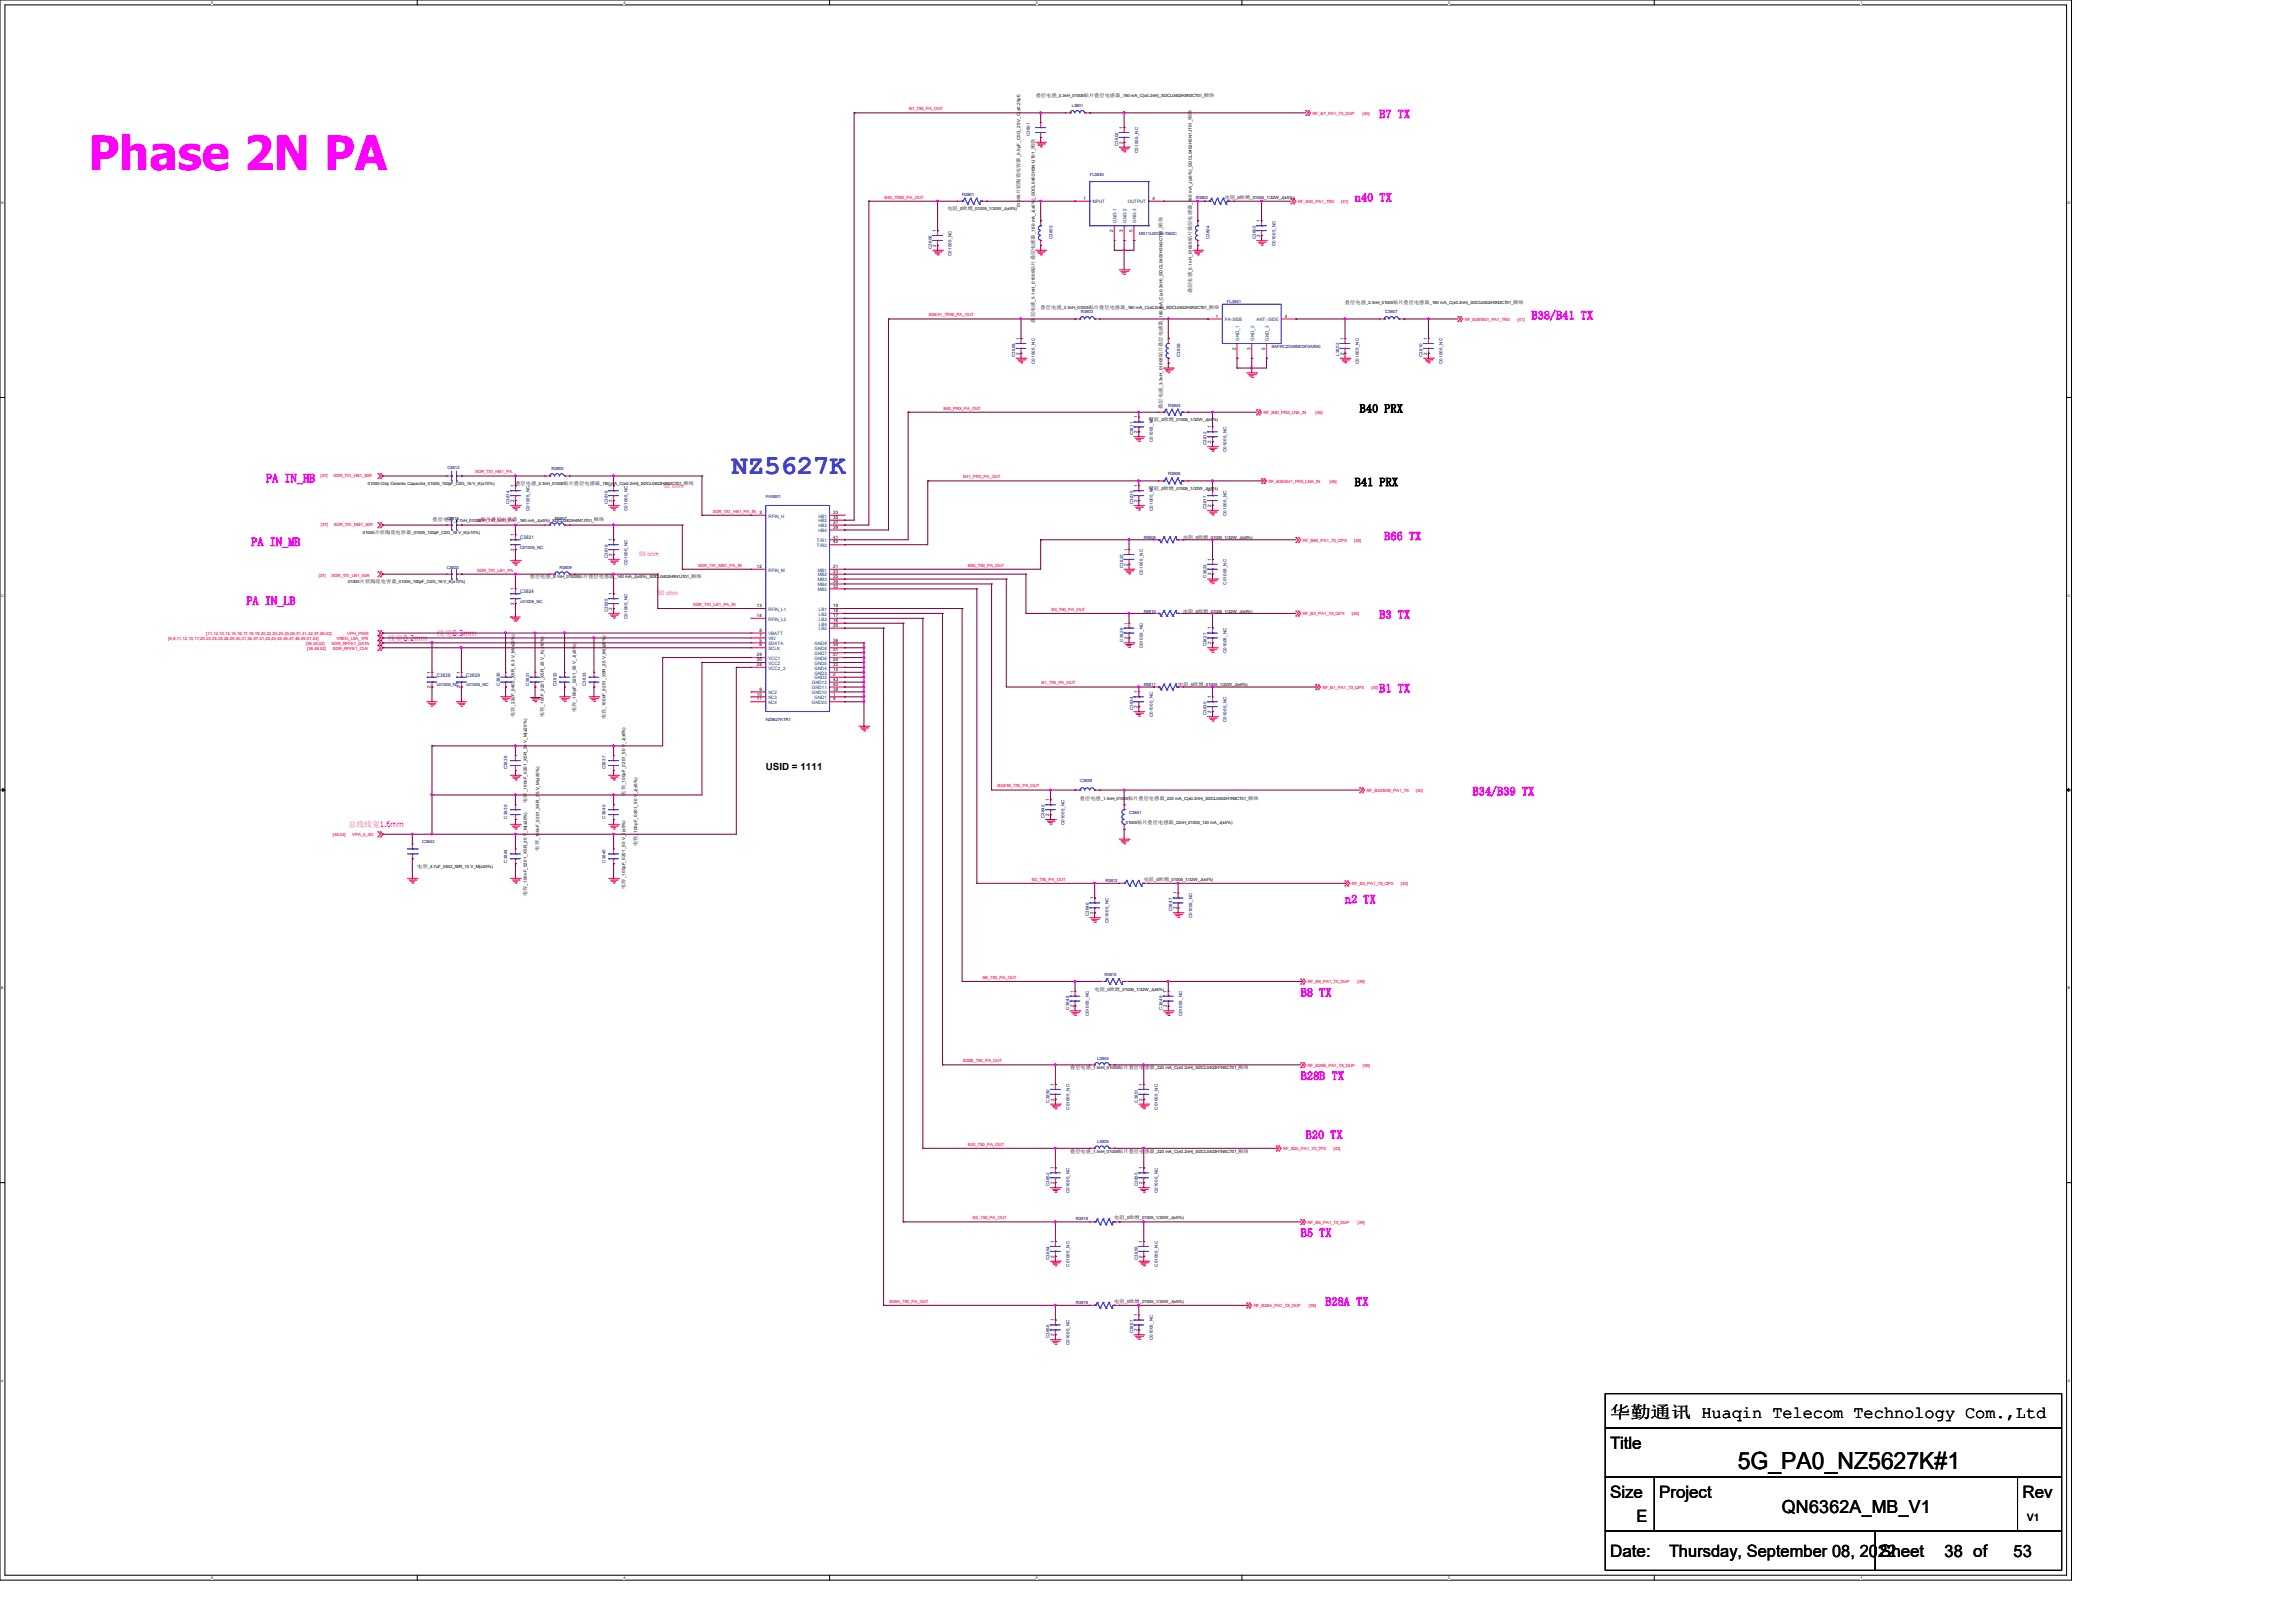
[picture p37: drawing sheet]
<svg xmlns="http://www.w3.org/2000/svg" width="297mm" height="210mm" viewBox="0 0 297 210" stroke-linecap="round" stroke-linejoin="round" font-family="sans-serif">
<defs><g id="words">
<text font-size="6.1" fill="#f0f" x="11.4" y="22">Phase 2N PA</text>
<text font-size="3.6" fill="#00f" x="94.6" y="61.3">NZ5627K</text>
<text font-size="3.1" x="224.8" y="190.1">5G_PA0_NZ5627K#1</text>
<text font-size="2.3" x="230.5" y="195.8">QN6362A_MB_V1</text>
<g font-size="2.2">
<text x="208.3" y="183.4">华勤通讯 Huaqin Telecom Technology Com.,Ltd</text>
<text x="208.3" y="187.5">Title</text>
<text x="208.3" y="193.8">Size</text>
<text x="211.7" y="197">E</text>
<text x="214.6" y="193.8">Project</text>
<text x="261.6" y="193.8">Rev</text>
<text x="208.3" y="201.4">Date:</text>
<text x="215.9" y="201.4">Thursday, September 08, 2022</text>
<text x="243.2" y="201.4">Sheet</text>
<text x="251.6" y="201.4">38 of</text>
<text x="260.5" y="201.4">53</text>
</g>
<g font-size="1.5" fill="#f0f">
<text x="178.4" y="15.3">B7 TX</text>
<text x="175.3" y="26.1">n40 TX</text>
<text x="198.1" y="41.3">B38/B41 TX</text>
<text x="34.4" y="62.4">PA IN_HB</text>
<text x="32.5" y="70.7">PA IN_MB</text>
<text x="179.1" y="69.9">B66 TX</text>
<text x="31.9" y="78.3">PA IN_LB</text>
<text x="178.4" y="80.1">B3 TX</text>
<text x="178.4" y="89.6">B1 TX</text>
<text x="190.5" y="102.9">B34/B39 TX</text>
<text x="174" y="116.9">n2 TX</text>
<text x="168.3" y="128.9">B8 TX</text>
<text x="168.3" y="139.7">B28B TX</text>
<text x="168.9" y="147.4">B20 TX</text>
<text x="168.3" y="160.1">B5 TX</text>
<text x="171.4" y="169">B28A TX</text>
</g>
<g font-size="1.5">
<text x="175.9" y="53.4">B40 PRX</text>
<text x="175.3" y="62.9">B41 PRX</text>
</g>
<g font-size="1.3">
<text x="99.1" y="99.6">USID = 1111</text>
<text x="262.2" y="196.8">V1</text>
</g>
<g font-size="1" fill="#f0f">
<text x="50.2" y="82.9">线宽0.2mm</text>
<text x="56.5" y="82.3">线宽0.3mm</text>
<text x="45.1" y="107.1">总线线宽1.6mm</text>
</g>
<g font-size=".8" fill="#f0f">
<text x="85.9" y="63.1">50 ohm</text>
<text x="82.7" y="72">50 ohm</text>
<text x="85.1" y="77">50 ohm</text>
</g>
<g font-size=".6" fill="#f00">
<text x="117.6" y="14.3">B7_TX0_PA_OUT</text>
<text x="169.8" y="14.9">RF_B7_PA1_TX_DUP</text>
<text x="176.3" y="14.9">[40]</text>
<text x="114.4" y="25.7">B40_TRX0_PA_OUT</text>
<text x="167.9" y="26.3">RF_B40_PA1_TRX</text>
<text x="173.5" y="26.3">[41]</text>
<text x="120.1" y="40.9">B38/41_TRX0_PA_OUT</text>
<text x="189.5" y="41.5">RF_B38/B41_PA1_TRX</text>
<text x="196.3" y="41.5">[41]</text>
<text x="122" y="53">B40_PRX_PA_OUT</text>
<text x="163.4" y="53.6">RF_B40_PRX_LNA_IN</text>
<text x="170.2" y="53.6">[46]</text>
<text x="41.5" y="61.8">[37]</text>
<text x="43.1" y="61.8">SDR_TX1_HB1_50R</text>
<text x="61.5" y="61.3">SDR_TX1_HB1_PA</text>
<text x="124.6" y="61.9">B41_PRX_PA_OUT</text>
<text x="164.1" y="62.5">RF_B38/B41_PRX_LNA_IN</text>
<text x="172" y="62.5">[46]</text>
<text x="41.5" y="68.1">[37]</text>
<text x="43.2" y="68.1">SDR_TX1_MB1_50R</text>
<text x="61.7" y="67.6">SDR_TX1_MB1_PA _160 mA_J(±5%)_SDCL0402H4N7JT01_</text>
<text x="92.2" y="66.3">SDR_TX1_HB1_PA_IN</text>
<text x="168.5" y="70.1">RF_B66_PA1_TX_QPX</text>
<text x="175.2" y="70.1">[40]</text>
<text x="41.2" y="74.7">[37]</text>
<text x="42.9" y="74.7">SDR_TX1_LB1_50R</text>
<text x="61.7" y="74">SDR_TX1_LB1_PA</text>
<text x="90.3" y="73.3">SDR_TX1_MB1_PA_IN</text>
<text x="125.2" y="73.3">B66_TX0_PA_OUT</text>
<text x="21.7" y="82.8">[6,8,11,12,15,17,20,23,24,25,26,29,30,31,35,37,41,42,43,45,46,47,48,49,51,52]</text>
<text x="26.7" y="82.2">[11,12,13,14,15,16,17,18,19,20,22,23,24,25,26,31,41,42,47,48,52]</text>
<text x="39.6" y="83.4">[36,48,52]</text>
<text x="42.9" y="83.4">SDR_RFFE1_DATA</text>
<text x="43.5" y="82.8">VREG_L9A_1P8</text>
<text x="44.9" y="82.2">VPH_PWR</text>
<text x="89.7" y="78.4">SDR_TX1_LB1_PA_IN</text>
<text x="136" y="79">B3_TX0_PA_OUT</text>
<text x="168.5" y="79.6">RF_B3_PA1_TX_QPX</text>
<text x="174.9" y="79.6">[40]</text>
<text x="39.7" y="84.1">[36,48,52]</text>
<text x="43.1" y="84.1">SDR_RFFE1_CLK</text>
<text x="134.7" y="88.6">B1_TX0_PA_OUT</text>
<text x="171.1" y="89.2">RF_B1_PA1_TX_QPX</text>
<text x="177.4" y="89.2">[40]</text>
<text x="129" y="101.9">B34/39_TX0_PA_OUT</text>
<text x="176.8" y="102.5">RF_B34/B39_PA1_TX</text>
<text x="183.2" y="102.5">[40]</text>
<text x="43" y="108.2">[48,52]</text>
<text x="45.5" y="108.2">VPA_0_4G</text>
<text x="133.5" y="114">B2_TX0_PA_OUT</text>
<text x="174.9" y="114.6">RF_B2_PA1_TX_QPX</text>
<text x="181.2" y="114.6">[40]</text>
<text x="127.1" y="126.7">B8_TX0_PA_OUT</text>
<text x="169.2" y="127.3">RF_B8_PA1_TX_DUP</text>
<text x="175.6" y="127.3">[39]</text>
<text x="124.6" y="137.5">B28B_TX0_PA_OUT</text>
<text x="169.2" y="138.1">RF_B28B_PA1_TX_DUP</text>
<text x="176.3" y="138.1">[39]</text>
<text x="125.2" y="148.3">B20_TX0_PA_OUT</text>
<text x="166" y="148.9">RF_B20_PA1_TX_TPX</text>
<text x="172.5" y="148.9">[42]</text>
<text x="125.9" y="157.8">B5_TX0_PA_OUT</text>
<text x="169.2" y="158.4">RF_B5_PA1_TX_DUP</text>
<text x="175.6" y="158.4">[39]</text>
<text x="115.1" y="168.6">B28A_TX0_PA_OUT</text>
<text x="162.2" y="169.2">RF_B28A_PA1_TX_DUP</text>
<text x="169.3" y="169.2">[39]</text>
</g>
<g font-size=".6" fill="#000080">
<text x="133.2" y="17.6" transform="rotate(-90 133.2 17.6)">C3801</text>
<text x="138.6" y="13.9">L3801</text>
<text x="141" y="22.8">FL3840</text>
<text x="144.7" y="18.9" transform="rotate(-90 144.7 18.9)">C3802</text>
<text x="147.2" y="19.8" transform="rotate(-90 147.2 19.8)">C01005_NC</text>
<text x="124.5" y="25.3">R3801</text>
<text x="154.7" y="25.8">R3802</text>
<text x="120.5" y="32.2" transform="rotate(-90 120.5 32.2)">C3806</text>
<text x="123.1" y="33.1" transform="rotate(-90 123.1 33.1)">C01005_NC</text>
<text x="136.2" y="30.9" transform="rotate(-90 136.2 30.9)">C3803</text>
<text x="147.3" y="30.5">MS11U2G35-TX40C</text>
<text x="156.5" y="30.9" transform="rotate(-90 156.5 30.9)">C3804</text>
<text x="162.4" y="30.9" transform="rotate(-90 162.4 30.9)">C3805</text>
<text x="165" y="31.8" transform="rotate(-90 165 31.8)">C01005_NC</text>
<text x="139.8" y="40.6">R3803</text>
<text x="158.7" y="39.2">FL3841</text>
<text x="179.2" y="40.6">C3807</text>
<text x="131.3" y="46.2" transform="rotate(-90 131.3 46.2)">C3808</text>
<text x="133.9" y="47.1" transform="rotate(-90 133.9 47.1)">C01005_NC</text>
<text x="152.7" y="46.2" transform="rotate(-90 152.7 46.2)">C3809</text>
<text x="164.5" y="45">SAFRC2G59MC0F0AR00</text>
<text x="173.2" y="46.1" transform="rotate(-90 173.2 46.1)">L3802</text>
<text x="175.8" y="47.1" transform="rotate(-90 175.8 47.1)">C01005_NC</text>
<text x="184" y="46.2" transform="rotate(-90 184 46.2)">C3810</text>
<text x="186.6" y="47.1" transform="rotate(-90 186.6 47.1)">C01005_NC</text>
<text x="151.1" y="52.6">R3804</text>
<text x="146.6" y="56.3" transform="rotate(-90 146.6 56.3)">C3811</text>
<text x="149.1" y="57.2" transform="rotate(-90 149.1 57.2)">C01005_NC</text>
<text x="156.1" y="57.6" transform="rotate(-90 156.1 57.6)">C3812</text>
<text x="158.7" y="58.5" transform="rotate(-90 158.7 58.5)">C01005_NC</text>
<text x="57.9" y="60.7">C3813</text>
<text x="65.9" y="65.2" transform="rotate(-90 65.9 65.2)">C3814</text>
<text x="71.3" y="60.9">R3805</text>
<text x="78.6" y="65.2" transform="rotate(-90 78.6 65.2)">C3816</text>
<text x="99.1" y="64.5">PA3801</text>
<text x="146.6" y="65.2" transform="rotate(-90 146.6 65.2)">C3815</text>
<text x="151.1" y="61.5">R3806</text>
<text x="156.1" y="65.9" transform="rotate(-90 156.1 65.9)">C3817</text>
<text x="57.8" y="67.2">C3818</text>
<text x="67.3" y="69.8">C3821</text>
<text x="67.3" y="71">C01005_NC</text>
<text x="68.5" y="66.1" transform="rotate(-90 68.5 66.1)">C01005_NC</text>
<text x="71.8" y="67.2">R3807</text>
<text x="81.2" y="66.1" transform="rotate(-90 81.2 66.1)">C01005_NC</text>
<text x="148" y="69.8">R3808</text>
<text x="149.1" y="66.1" transform="rotate(-90 149.1 66.1)">C01005_NC</text>
<text x="158.7" y="66.8" transform="rotate(-90 158.7 66.8)">C01005_NC</text>
<text x="57.8" y="73.6">C3820</text>
<text x="67.3" y="76.8">C3824</text>
<text x="72.4" y="73.6">R3809</text>
<text x="78.6" y="72.2" transform="rotate(-90 78.6 72.2)">C3819</text>
<text x="81.2" y="73.1" transform="rotate(-90 81.2 73.1)">C01005_NC</text>
<text x="145.3" y="73.5" transform="rotate(-90 145.3 73.5)">C3822</text>
<text x="147.9" y="74.4" transform="rotate(-90 147.9 74.4)">C01005_NC</text>
<text x="156.1" y="74.8" transform="rotate(-90 156.1 74.8)">C3823</text>
<text x="158.7" y="75.7" transform="rotate(-90 158.7 75.7)">C01005_NC</text>
<text x="67.3" y="78">c01005_NC</text>
<text x="78.6" y="79.2" transform="rotate(-90 78.6 79.2)">C3825</text>
<text x="81.2" y="80.1" transform="rotate(-90 81.2 80.1)">C01005_NC</text>
<text x="145.3" y="83" transform="rotate(-90 145.3 83)">C3826</text>
<text x="147.9" y="83.9" transform="rotate(-90 147.9 83.9)">C01005_NC</text>
<text x="148" y="79.3">R3810</text>
<text x="156.1" y="83.6" transform="rotate(-90 156.1 83.6)">C3827</text>
<text x="56.5" y="87.6">C3828</text>
<text x="56.5" y="88.8">c01005_NC</text>
<text x="60.3" y="87.6">C3829</text>
<text x="60.3" y="88.8">c01005_NC</text>
<text x="64.6" y="88.7" transform="rotate(-90 64.6 88.7)">C3830</text>
<text x="68.5" y="88.7" transform="rotate(-90 68.5 88.7)">C3831</text>
<text x="72" y="88.8" transform="rotate(-90 72 88.8)">C3832</text>
<text x="75.8" y="88.8" transform="rotate(-90 75.8 88.8)">C3833</text>
<text x="148" y="88.8">R3811</text>
<text x="158.7" y="84.5" transform="rotate(-90 158.7 84.5)">C01005_NC</text>
<text x="99.1" y="93.3">NZ5627KTR1</text>
<text x="146.6" y="91.9" transform="rotate(-90 146.6 91.9)">C3834</text>
<text x="149.1" y="92.8" transform="rotate(-90 149.1 92.8)">C01005_NC</text>
<text x="156.1" y="92.5" transform="rotate(-90 156.1 92.5)">C3835</text>
<text x="158.7" y="93.4" transform="rotate(-90 158.7 93.4)">C01005_NC</text>
<text x="65.6" y="99.6" transform="rotate(-90 65.6 99.6)">C3836</text>
<text x="78.3" y="99.6" transform="rotate(-90 78.3 99.6)">C3837</text>
<text x="139.7" y="101.2">C3838</text>
<text x="65.6" y="105.9" transform="rotate(-90 65.6 105.9)">C3839</text>
<text x="78.3" y="105.9" transform="rotate(-90 78.3 105.9)">C3840</text>
<text x="135.1" y="105.9" transform="rotate(-90 135.1 105.9)">C3842</text>
<text x="137.7" y="106.8" transform="rotate(-90 137.7 106.8)">C01005_NC</text>
<text x="146.1" y="105.3">C3841</text>
<text x="54.6" y="109.1">C3843</text>
<text x="65.6" y="111.6" transform="rotate(-90 65.6 111.6)">C3844</text>
<text x="78.3" y="111.6" transform="rotate(-90 78.3 111.6)">C3845</text>
<text x="140.9" y="118.6" transform="rotate(-90 140.9 118.6)">C3846</text>
<text x="143" y="114.1">R3812</text>
<text x="143.4" y="119.5" transform="rotate(-90 143.4 119.5)">C01005_NC</text>
<text x="151.6" y="117.9" transform="rotate(-90 151.6 117.9)">C3847</text>
<text x="154.2" y="118.8" transform="rotate(-90 154.2 118.8)">C01005_NC</text>
<text x="138.3" y="130.6" transform="rotate(-90 138.3 130.6)">C3848</text>
<text x="140.9" y="131.5" transform="rotate(-90 140.9 131.5)">C01005_NC</text>
<text x="142.9" y="126.3">R3815</text>
<text x="150.4" y="130.6" transform="rotate(-90 150.4 130.6)">C3849</text>
<text x="152.9" y="131.5" transform="rotate(-90 152.9 131.5)">C01005_NC</text>
<text x="141.9" y="137.2">L3804</text>
<text x="135.8" y="142.7" transform="rotate(-90 135.8 142.7)">C3850</text>
<text x="138.3" y="143.6" transform="rotate(-90 138.3 143.6)">C01005_NC</text>
<text x="147.2" y="142.7" transform="rotate(-90 147.2 142.7)">C3851</text>
<text x="149.8" y="143.6" transform="rotate(-90 149.8 143.6)">C01005_NC</text>
<text x="141.9" y="148">L3805</text>
<text x="135.8" y="153.5" transform="rotate(-90 135.8 153.5)">C3852</text>
<text x="138.3" y="154.4" transform="rotate(-90 138.3 154.4)">C01005_NC</text>
<text x="147.2" y="153.5" transform="rotate(-90 147.2 153.5)">C3853</text>
<text x="149.8" y="154.4" transform="rotate(-90 149.8 154.4)">C01005_NC</text>
<text x="139.2" y="157.9">R3818</text>
<text x="135.8" y="163" transform="rotate(-90 135.8 163)">C3854</text>
<text x="138.3" y="163.9" transform="rotate(-90 138.3 163.9)">C01005_NC</text>
<text x="147.2" y="163" transform="rotate(-90 147.2 163)">C3855</text>
<text x="149.8" y="163.9" transform="rotate(-90 149.8 163.9)">C01005_NC</text>
<text x="135.8" y="173.2" transform="rotate(-90 135.8 173.2)">C3856</text>
<text x="139.2" y="168.7">R3819</text>
<text x="146.6" y="172.5" transform="rotate(-90 146.6 172.5)">C3857</text>
<text x="149.1" y="173.4" transform="rotate(-90 149.1 173.4)">C01005_NC</text>
<text x="138.3" y="174.1" transform="rotate(-90 138.3 174.1)">C01005_NC</text>
</g>
<g font-size=".6">
<text x="134" y="12.6">叠层电感</text>
<text x="136.7" y="12.6">_3.3nH_01005</text>
<text x="140.2" y="12.6">贴片叠层电感器</text>
<text x="144.9" y="12.6">_180 mA_C(±0.2nH)_SDCL0402H3N3CT01_</text>
<text x="145.2" y="16.7" transform="rotate(-90 145.2 16.7)">1</text>
<text x="154.2" y="15.5" transform="rotate(-90 154.2 15.5)">顺络</text>
<text x="155.7" y="12.6">顺络</text>
<text x="132" y="20.4" transform="rotate(-90 132 20.4)">_0.5pF_C0G_25 V_C(±0.25pf)</text>
<text x="133.9" y="19.3" transform="rotate(-90 133.9 19.3)">顺络</text>
<text x="145.2" y="18.6" transform="rotate(-90 145.2 18.6)">2</text>
<text x="122.6" y="27.2">电阻</text>
<text x="123.9" y="27.2">_0</text>
<text x="124.5" y="27.2">欧姆</text>
<text x="125.9" y="27.2">_01005_1/32W_J(±5%)</text>
<text x="131.9" y="26.8" transform="rotate(-90 131.9 26.8)">01005</text>
<text x="132" y="25.1" transform="rotate(-90 132 25.1)">片状陶瓷电容器</text>
<text x="140.2" y="25.9">1</text>
<text x="149.1" y="25.9">4</text>
<text x="150.4" y="29.5" transform="rotate(-90 150.4 29.5)">顺络</text>
<text x="154.2" y="26.5" transform="rotate(-90 154.2 26.5)">_160 mA_J(±5%)_SDCL0402H5N1JT01_</text>
<text x="158.5" y="25.8">电阻</text>
<text x="159.8" y="25.8">_0</text>
<text x="160.4" y="25.8">欧姆</text>
<text x="161.8" y="25.8">_01005_1/32W_J(±5%)</text>
<text x="163" y="28.7" transform="rotate(-90 163 28.7)">1</text>
<text x="121.1" y="31.9" transform="rotate(-90 121.1 31.9)">2</text>
<text x="121.1" y="30" transform="rotate(-90 121.1 30)">1</text>
<text x="133.9" y="35.1" transform="rotate(-90 133.9 35.1)">贴片叠层电感器</text>
<text x="133.9" y="30.3" transform="rotate(-90 133.9 30.3)">_160 mA_J(±5%)_SDCL0402H5N1JT01_</text>
<text x="144" y="30" transform="rotate(-90 144 30)">2</text>
<text x="145.2" y="30" transform="rotate(-90 145.2 30)">3</text>
<text x="146.5" y="30" transform="rotate(-90 146.5 30)">5</text>
<text x="154.2" y="31.2" transform="rotate(-90 154.2 31.2)">贴片叠层电感器</text>
<text x="154.2" y="35.2" transform="rotate(-90 154.2 35.2)">_5.1nH_01005</text>
<text x="163" y="30.6" transform="rotate(-90 163 30.6)">2</text>
<text x="133.9" y="41.7" transform="rotate(-90 133.9 41.7)">叠层电感</text>
<text x="133.9" y="39" transform="rotate(-90 133.9 39)">_5.1nH_01005</text>
<text x="134.6" y="39.9">叠层电感</text>
<text x="137.3" y="39.9">_3.3nH_01005</text>
<text x="140.8" y="39.9">贴片叠层电感器</text>
<text x="145.6" y="39.9">_180 mA_C(±0.2nH)_SDCL0402H3N3CT01_</text>
<text x="150.4" y="41.5" transform="rotate(-90 150.4 41.5)">_180 mA_C(±0.2nH)_SDCL0402H3N3CT01_</text>
<text x="154.2" y="37.9" transform="rotate(-90 154.2 37.9)">叠层电感</text>
<text x="156.4" y="39.9">顺络</text>
<text x="157.3" y="41.1">1</text>
<text x="166.2" y="41.1">4</text>
<text x="174" y="39.3">叠层电感</text>
<text x="176.7" y="39.3">_3.3nH_01005</text>
<text x="180.2" y="39.3">贴片叠层电感器</text>
<text x="184.9" y="39.3">_180 mA_C(±0.2nH)_SDCL0402H3N3CT01_</text>
<text x="195.7" y="39.3">顺络</text>
<text x="131.9" y="45.9" transform="rotate(-90 131.9 45.9)">2</text>
<text x="131.9" y="44" transform="rotate(-90 131.9 44)">1</text>
<text x="150.4" y="46.2" transform="rotate(-90 150.4 46.2)">贴片叠层电感器</text>
<text x="159.9" y="45.3" transform="rotate(-90 159.9 45.3)">2</text>
<text x="161.8" y="45.3" transform="rotate(-90 161.8 45.3)">3</text>
<text x="163.7" y="45.3" transform="rotate(-90 163.7 45.3)">5</text>
<text x="173.8" y="45.9" transform="rotate(-90 173.8 45.9)">2</text>
<text x="173.8" y="44" transform="rotate(-90 173.8 44)">1</text>
<text x="184.6" y="45.9" transform="rotate(-90 184.6 45.9)">2</text>
<text x="184.6" y="44" transform="rotate(-90 184.6 44)">1</text>
<text x="150.4" y="52.9" transform="rotate(-90 150.4 52.9)">叠层电感</text>
<text x="150.4" y="50.2" transform="rotate(-90 150.4 50.2)">_3.3nH_01005</text>
<text x="147.2" y="56" transform="rotate(-90 147.2 56)">2</text>
<text x="147.2" y="54.1" transform="rotate(-90 147.2 54.1)">1</text>
<text x="148.6" y="54.5">电阻</text>
<text x="149.9" y="54.5">_0</text>
<text x="150.5" y="54.5">欧姆</text>
<text x="151.9" y="54.5">_01005_1/32W_J(±5%)</text>
<text x="156.7" y="57.3" transform="rotate(-90 156.7 57.3)">2</text>
<text x="156.7" y="55.4" transform="rotate(-90 156.7 55.4)">1</text>
<text x="47.6" y="62.8">01005 Chip Ceramic Capacitor_01005_100pF_C0G_16 V_K(±10%)</text>
<text x="66.5" y="64.9" transform="rotate(-90 66.5 64.9)">2</text>
<text x="66.5" y="63" transform="rotate(-90 66.5 63)">1</text>
<text x="66.7" y="62.8">叠层电感</text>
<text x="69.4" y="62.8">_3.3nH_01005</text>
<text x="72.9" y="62.8">贴片叠层电感器</text>
<text x="77.6" y="62.8">_180 mA_C(±0.2nH)_SDCL0402H3N3CT01_</text>
<text x="79.2" y="64.9" transform="rotate(-90 79.2 64.9)">2</text>
<text x="79.2" y="63" transform="rotate(-90 79.2 63)">1</text>
<text x="88.4" y="62.8">顺络</text>
<text x="147.2" y="64.9" transform="rotate(-90 147.2 64.9)">2</text>
<text x="147.2" y="63" transform="rotate(-90 147.2 63)">1</text>
<text x="148.6" y="63.4">电阻</text>
<text x="149.9" y="63.4">_0</text>
<text x="150.5" y="63.4">欧姆</text>
<text x="151.9" y="63.4">_01005_1/32W_J(±5%)</text>
<text x="156.7" y="65.6" transform="rotate(-90 156.7 65.6)">2</text>
<text x="156.7" y="63.7" transform="rotate(-90 156.7 63.7)">1</text>
<text x="46.9" y="69.1">01005</text>
<text x="48.5" y="69.1">片状陶瓷电容器</text>
<text x="53.2" y="69.1">_01005_100pF_C0G_16 V_K(±10%)</text>
<text x="56" y="67.5">叠层电感</text>
<text x="58.7" y="67.5">_4.7nH_01005</text>
<text x="62.2" y="67.5">贴片叠层电感器</text>
<text x="66.5" y="71.3" transform="rotate(-90 66.5 71.3)">2</text>
<text x="66.5" y="69.4" transform="rotate(-90 66.5 69.4)">1</text>
<text x="76.8" y="67.5">顺络</text>
<text x="79.2" y="71.9" transform="rotate(-90 79.2 71.9)">2</text>
<text x="79.2" y="70" transform="rotate(-90 79.2 70)">1</text>
<text x="98.2" y="66.5">3</text>
<text x="107.8" y="66.5">33</text>
<text x="107.8" y="67.1">35</text>
<text x="107.8" y="67.8">37</text>
<text x="107.8" y="68.4">39</text>
<text x="107.8" y="69.7">41</text>
<text x="107.8" y="70.3">42</text>
<text x="145.9" y="71.3" transform="rotate(-90 145.9 71.3)">1</text>
<text x="153" y="69.8">电阻</text>
<text x="154.4" y="69.8">_0</text>
<text x="155" y="69.8">欧姆</text>
<text x="156.3" y="69.8">_01005_1/32W_J(±5%)</text>
<text x="45" y="75.5">01005</text>
<text x="46.6" y="75.5">片状陶瓷电容器</text>
<text x="51.3" y="75.5">_01005_100pF_C0G_16 V_K(±10%)</text>
<text x="66.5" y="76.4" transform="rotate(-90 66.5 76.4)">1</text>
<text x="68.5" y="74.8">叠层电感</text>
<text x="71.2" y="74.8">_9.1nH_01005</text>
<text x="74.8" y="74.8">贴片叠层电感器</text>
<text x="79.2" y="77" transform="rotate(-90 79.2 77)">1</text>
<text x="79.5" y="74.8">_140 mA_J(±5%)_SDCL0402H9N1JT01_</text>
<text x="89.4" y="74.8">顺络</text>
<text x="97.9" y="73.5">12</text>
<text x="107.8" y="73.5">21</text>
<text x="107.8" y="74.1">23</text>
<text x="107.8" y="74.8">25</text>
<text x="107.8" y="75.4">26</text>
<text x="107.8" y="76">32</text>
<text x="145.9" y="73.2" transform="rotate(-90 145.9 73.2)">2</text>
<text x="156.7" y="74.5" transform="rotate(-90 156.7 74.5)">2</text>
<text x="156.7" y="72.6" transform="rotate(-90 156.7 72.6)">1</text>
<text x="66.5" y="78.3" transform="rotate(-90 66.5 78.3)">2</text>
<text x="79.2" y="78.9" transform="rotate(-90 79.2 78.9)">2</text>
<text x="97.9" y="78.6">13</text>
<text x="97.9" y="79.8">14</text>
<text x="98.2" y="83.7">6</text>
<text x="98.2" y="83">5</text>
<text x="98.2" y="81.7">8</text>
<text x="98.2" y="82.4">7</text>
<text x="107.8" y="78.6">19</text>
<text x="107.8" y="79.2">18</text>
<text x="107.8" y="79.8">17</text>
<text x="107.8" y="80.5">16</text>
<text x="107.8" y="81.1">20</text>
<text x="107.8" y="83.7">34</text>
<text x="107.8" y="83">36</text>
<text x="145.9" y="82.7" transform="rotate(-90 145.9 82.7)">2</text>
<text x="145.9" y="80.8" transform="rotate(-90 145.9 80.8)">1</text>
<text x="153" y="79.3">电阻</text>
<text x="154.4" y="79.3">_0</text>
<text x="155" y="79.3">欧姆</text>
<text x="156.3" y="79.3">_01005_1/32W_J(±5%)</text>
<text x="156.7" y="83.4" transform="rotate(-90 156.7 83.4)">2</text>
<text x="156.7" y="81.4" transform="rotate(-90 156.7 81.4)">1</text>
<text x="55.7" y="89.1" transform="rotate(-90 55.7 89.1)">2</text>
<text x="55.7" y="87.2" transform="rotate(-90 55.7 87.2)">1</text>
<text x="59.5" y="89.1" transform="rotate(-90 59.5 89.1)">2</text>
<text x="59.5" y="87.2" transform="rotate(-90 59.5 87.2)">1</text>
<text x="97.9" y="84.9">29</text>
<text x="97.9" y="85.6">30</text>
<text x="97.9" y="86.2">28</text>
<text x="98.2" y="89.4">9</text>
<text x="107.8" y="87.5">2</text>
<text x="107.8" y="86.8">15</text>
<text x="107.8" y="86.2">22</text>
<text x="107.8" y="85.6">24</text>
<text x="107.8" y="84.9">27</text>
<text x="107.8" y="84.3">31</text>
<text x="107.8" y="89.4">38</text>
<text x="107.8" y="88.7">40</text>
<text x="107.8" y="88.1">43</text>
<text x="147.2" y="89.7" transform="rotate(-90 147.2 89.7)">1</text>
<text x="152.4" y="88.8">电阻</text>
<text x="153.8" y="88.8">_0</text>
<text x="154.3" y="88.8">欧姆</text>
<text x="155.7" y="88.8">_01005_1/32W_J(±5%)</text>
<text x="66.5" y="92.8" transform="rotate(-90 66.5 92.8)">电容</text>
<text x="66.6" y="91.4" transform="rotate(-90 66.6 91.4)">_22uF_0402_X5R_6.3 V_M(±20%)</text>
<text x="70.4" y="92.8" transform="rotate(-90 70.4 92.8)">电容</text>
<text x="70.4" y="91.4" transform="rotate(-90 70.4 91.4)">_10nF_0201_X5R_25 V_K(±10%)</text>
<text x="74.5" y="92.2" transform="rotate(-90 74.5 92.2)">电容</text>
<text x="74.5" y="90.8" transform="rotate(-90 74.5 90.8)">_100pF_0201_50 V_J(±5%)</text>
<text x="78.3" y="93.1" transform="rotate(-90 78.3 93.1)">电容</text>
<text x="78.3" y="91.7" transform="rotate(-90 78.3 91.7)">_100nF_0201_X5R_25 V_M(±20%)</text>
<text x="97.9" y="90">10</text>
<text x="97.9" y="90.6">11</text>
<text x="107.8" y="90">1</text>
<text x="107.8" y="90.6">4</text>
<text x="147.2" y="91.6" transform="rotate(-90 147.2 91.6)">2</text>
<text x="156.7" y="92.2" transform="rotate(-90 156.7 92.2)">2</text>
<text x="156.7" y="90.3" transform="rotate(-90 156.7 90.3)">1</text>
<text x="80.9" y="101.6" transform="rotate(-90 80.9 101.6)">_100pF_0201_50 V_J(±5%)</text>
<text x="68.2" y="103.9" transform="rotate(-90 68.2 103.9)">电容</text>
<text x="68.2" y="102.5" transform="rotate(-90 68.2 102.5)">_100nF_0201_X5R_25 V_M(±20%)</text>
<text x="80.9" y="103" transform="rotate(-90 80.9 103)">电容</text>
<text x="135.7" y="105.6" transform="rotate(-90 135.7 105.6)">2</text>
<text x="135.7" y="103.7" transform="rotate(-90 135.7 103.7)">1</text>
<text x="139.7" y="103.5">叠层电感</text>
<text x="142.4" y="103.5">_1.5nH_01005</text>
<text x="145.6" y="106.6">01005</text>
<text x="145.9" y="103.5">贴片叠层电感器</text>
<text x="147.1" y="106.6">贴片叠层电感器</text>
<text x="150.7" y="103.5">_220 mA_C(±0.2nH)_SDCL0402H1N5CT01_</text>
<text x="151.8" y="106.6">_22nH_01005_120 mA_J(±5%)</text>
<text x="161.5" y="103.5">顺络</text>
<text x="54" y="112.3">电容</text>
<text x="55.3" y="112.3">_4.7uF_0402_X5R_10 V_M(±20%)</text>
<text x="69.7" y="110.1" transform="rotate(-90 69.7 110.1)">电容</text>
<text x="69.7" y="108.7" transform="rotate(-90 69.7 108.7)">_100nF_0201_X5R_25 V_M(±20%)</text>
<text x="80.9" y="113.7" transform="rotate(-90 80.9 113.7)">_100pF_0201_50 V_J(±5%)</text>
<text x="82.4" y="109.5" transform="rotate(-90 82.4 109.5)">电容</text>
<text x="82.4" y="108.1" transform="rotate(-90 82.4 108.1)">_100pF_0201_50 V_J(±5%)</text>
<text x="148" y="114">电阻</text>
<text x="149.3" y="114">_0</text>
<text x="149.9" y="114">欧姆</text>
<text x="151.3" y="114">_01005_1/32W_J(±5%)</text>
<text x="68.2" y="116" transform="rotate(-90 68.2 116)">电容</text>
<text x="68.2" y="114.6" transform="rotate(-90 68.2 114.6)">_100nF_0201_X5R_25 V_M(±20%)</text>
<text x="80.9" y="115" transform="rotate(-90 80.9 115)">电容</text>
<text x="141.4" y="118.3" transform="rotate(-90 141.4 118.3)">2</text>
<text x="141.4" y="116.4" transform="rotate(-90 141.4 116.4)">1</text>
<text x="152.2" y="117.6" transform="rotate(-90 152.2 117.6)">2</text>
<text x="152.2" y="115.7" transform="rotate(-90 152.2 115.7)">1</text>
<text x="138.9" y="130.3" transform="rotate(-90 138.9 130.3)">2</text>
<text x="138.9" y="128.4" transform="rotate(-90 138.9 128.4)">1</text>
<text x="141.6" y="128.2">电阻</text>
<text x="143" y="128.2">_0</text>
<text x="143.6" y="128.2">欧姆</text>
<text x="144.9" y="128.2">_01005_1/32W_J(±5%)</text>
<text x="151" y="130.3" transform="rotate(-90 151 130.3)">2</text>
<text x="151" y="128.4" transform="rotate(-90 151 128.4)">1</text>
<text x="136.4" y="142.4" transform="rotate(-90 136.4 142.4)">2</text>
<text x="136.4" y="140.5" transform="rotate(-90 136.4 140.5)">1</text>
<text x="138.4" y="138.3">叠层电感</text>
<text x="141.1" y="138.4">_1.5nH_01005</text>
<text x="144.7" y="138.3">贴片叠层电感器</text>
<text x="147.8" y="142.4" transform="rotate(-90 147.8 142.4)">2</text>
<text x="147.8" y="140.5" transform="rotate(-90 147.8 140.5)">1</text>
<text x="149.4" y="138.4">_220 mA_C(±0.2nH)_SDCL0402H1N5CT01_</text>
<text x="160.2" y="138.3">顺络</text>
<text x="138.4" y="149.1">叠层电感</text>
<text x="141.1" y="149.1">_1.5nH_01005</text>
<text x="144.7" y="149.1">贴片叠层电感器</text>
<text x="149.4" y="149.1">_220 mA_C(±0.2nH)_SDCL0402H1N5CT01_</text>
<text x="160.2" y="149.1">顺络</text>
<text x="136.4" y="153.2" transform="rotate(-90 136.4 153.2)">2</text>
<text x="136.4" y="151.3" transform="rotate(-90 136.4 151.3)">1</text>
<text x="147.8" y="153.2" transform="rotate(-90 147.8 153.2)">2</text>
<text x="147.8" y="151.3" transform="rotate(-90 147.8 151.3)">1</text>
<text x="136.4" y="160.8" transform="rotate(-90 136.4 160.8)">1</text>
<text x="144.1" y="157.8">电阻</text>
<text x="145.5" y="157.8">_0</text>
<text x="146.1" y="157.8">欧姆</text>
<text x="147.4" y="157.8">_01005_1/32W_J(±5%)</text>
<text x="147.8" y="160.8" transform="rotate(-90 147.8 160.8)">1</text>
<text x="136.4" y="162.7" transform="rotate(-90 136.4 162.7)">2</text>
<text x="147.8" y="162.7" transform="rotate(-90 147.8 162.7)">2</text>
<text x="136.4" y="172.9" transform="rotate(-90 136.4 172.9)">2</text>
<text x="136.4" y="171" transform="rotate(-90 136.4 171)">1</text>
<text x="144.1" y="168.6">电阻</text>
<text x="145.5" y="168.6">_0</text>
<text x="146.1" y="168.6">欧姆</text>
<text x="147.2" y="172.3" transform="rotate(-90 147.2 172.3)">2</text>
<text x="147.2" y="170.3" transform="rotate(-90 147.2 170.3)">1</text>
<text x="147.4" y="168.6">_01005_1/32W_J(±5%)</text>
</g>
<g font-size=".6" fill="#004080">
<text x="141.3" y="26.3">INPUT</text>
<text x="144.4" y="28.9" transform="rotate(-90 144.4 28.9)">GND-1</text>
<text x="145.7" y="28.9" transform="rotate(-90 145.7 28.9)">GND-2</text>
<text x="145.9" y="26.3">OUTPUT</text>
<text x="147" y="28.9" transform="rotate(-90 147 28.9)">GND-3</text>
<text x="158.4" y="41.6">PA-SIDE</text>
<text x="162.6" y="41.6">ANT.-SIDE</text>
<text x="160.3" y="44.1" transform="rotate(-90 160.3 44.1)">GND_1</text>
<text x="162.2" y="44.1" transform="rotate(-90 162.2 44.1)">GND_2</text>
<text x="164.1" y="44.1" transform="rotate(-90 164.1 44.1)">GND_3</text>
<text x="99.4" y="67">RFIN_H</text>
<text x="105.7" y="70.1">T/R1</text>
<text x="105.7" y="70.8">T/R2</text>
<text x="105.9" y="67">HB1</text>
<text x="105.9" y="67.6">HB2</text>
<text x="105.9" y="68.2">HB3</text>
<text x="105.9" y="68.9">HB4</text>
<text x="99.4" y="74">RFIN_M</text>
<text x="105.8" y="74">MB1</text>
<text x="105.8" y="74.6">MB2</text>
<text x="105.8" y="75.2">MB3</text>
<text x="105.8" y="75.9">MB4</text>
<text x="105.8" y="76.5">MB5</text>
<text x="99.4" y="79">RFIN_L1</text>
<text x="99.4" y="80.3">RFIN_L2</text>
<text x="99.4" y="83.5">SDATA</text>
<text x="99.4" y="82.2">VBATT</text>
<text x="99.4" y="82.8">VIO</text>
<text x="105.4" y="83.5">GND9</text>
<text x="105.9" y="79">LB1</text>
<text x="105.9" y="79.7">LB2</text>
<text x="105.9" y="80.3">LB3</text>
<text x="105.9" y="80.9">LB4</text>
<text x="105.9" y="81.6">LB5</text>
<text x="99.4" y="89.8">NC2</text>
<text x="99.4" y="84.1">SCLK</text>
<text x="99.4" y="85.4">VCC1</text>
<text x="99.4" y="86">VCC2</text>
<text x="99.4" y="86.7">VCC2_2</text>
<text x="105" y="89.8">GND10</text>
<text x="105" y="89.2">GND11</text>
<text x="105" y="88.6">GND12</text>
<text x="105.4" y="87.9">GND2</text>
<text x="105.4" y="87.3">GND3</text>
<text x="105.4" y="86.7">GND4</text>
<text x="105.4" y="86">GND5</text>
<text x="105.4" y="85.4">GND6</text>
<text x="105.4" y="84.8">GND7</text>
<text x="105.4" y="84.1">GND8</text>
<text x="99.4" y="90.5">NC3</text>
<text x="99.4" y="91.1">NC4</text>
<text x="105" y="91.1">GND20</text>
<text x="105.4" y="90.5">GND1</text>
</g>
<g font-size=".5">
<text x="27.3" y=".5">5</text>
<text x="80.6" y=".5">4</text>
<text x="134" y=".5">3</text>
<text x="187.3" y=".5">2</text>
<text x="240.7" y=".5">1</text>
<text x=".2" y="26.4">D</text>
<text x="267.5" y="26.4">D</text>
<text x=".2" y="77.2">C</text>
<text x="267.5" y="77.2">C</text>
<text x=".2" y="128">B</text>
<text x="267.5" y="128">B</text>
<text x=".2" y="178.8">A</text>
<text x="267.5" y="178.8">A</text>
<text x="27.3" y="204.3">5</text>
<text x="80.6" y="204.3">4</text>
<text x="134" y="204.3">3</text>
<text x="187.3" y="204.3">2</text>
<text x="240.7" y="204.3">1</text>
</g>
</g></defs>
<path d="M0 0h268v204.5h-268zM.6 .6h266.7v203.2h-266.7z" fill="none" stroke="#000" stroke-width=".13"/>
<g fill="#fff">
<path d="M27.3 .1h.2v.5h-.2z"/>
<path d="M27.3 203.9h.2v.5h-.2z"/>
</g>
<path d="M54 0v.6M54 203.8v.7" fill="none" stroke="#000" stroke-width=".13"/>
<g fill="#fff">
<path d="M80.6 .1h.3v.5h-.3z"/>
<path d="M80.6 203.9h.3v.5h-.3z"/>
</g>
<path d="M107.3 0v.6M107.3 203.8v.7" fill="none" stroke="#000" stroke-width=".13"/>
<g fill="#fff">
<path d="M134 .1h.2v.5h-.2z"/>
<path d="M134 203.9h.2v.5h-.2z"/>
</g>
<path d="M160.7 0v.6M160.7 203.8v.7" fill="none" stroke="#000" stroke-width=".13"/>
<g fill="#fff">
<path d="M187.3 .1h.2v.5h-.2z"/>
<path d="M187.3 203.9h.2v.5h-.2z"/>
</g>
<path d="M214 0v.6M214 203.8v.7" fill="none" stroke="#000" stroke-width=".13"/>
<g fill="#fff">
<path d="M240.7 .1h.2v.5h-.2z"/>
<path d="M240.7 203.9h.2v.5h-.2z"/>
<path d="M.2 26h.3v.5h-.3z"/>
<path d="M267.5 26h.3v.5h-.3z"/>
<path d="M.2 76.8h.3v.5h-.3z"/>
<path d="M267.5 76.8h.3v.5h-.3z"/>
</g>
<path d="M0 51.4h.6M267.3 51.4h.7" fill="none" stroke="#000" stroke-width=".13"/>
<g fill="#fff">
<path d="M.2 127.6h.2v.5h-.2z"/>
<path d="M267.5 127.6h.3v.5h-.3z"/>
</g>
<path d="M0 102.2h.6M267.3 102.2h.7" fill="none" stroke="#000" stroke-width=".13"/>
<path d="M.3 102l.3 .2-.3 .2zM267.3 102.2l.3-.2v.4z" fill="#000" stroke="#000" stroke-width=".13"/>
<g fill="#fff">
<path d="M.2 178.4h.3v.5h-.3z"/>
<path d="M267.5 178.4h.3v.5h-.3z"/>
</g>
<path d="M0 153h.6M267.3 153h.7M207.6 191.1h6.4v7h-6.4zM207.6 198.1h35v5.1h-35zM207.6 184.8h59.1v6.3h-59.1zM207.6 180.3h59.1v4.5h-59.1zM214 191.1h47v7h-47zM242.6 198.1h24.1v5.1h-24.1zM261 191.1h5.7v7h-5.7z" fill="none" stroke="#000" stroke-width=".13"/>
<g fill="none" stroke="#f00" stroke-width=".13">
<path d="M134 18.4h1.3M134.2 18.6h.9M134.4 18.8h.1M134.4 18.8h.5M134.6 19h.1M134.6 15.9h.1M134.6 17.8h.1M134.6 15.9v.6M134.6 17.1v.7M134.7 19h.1M135.1 18.6h.1M135.3 18.4h.1"/>
<path d="M137.8 14.6h.6M137.8 14.6h.1M140.3 14.6h.7M141 14.6h.1M144.8 19h1.2M145 19.3h.9M145.2 19.4h.1M145.2 19.4h.5M145.4 19.6h.1M145.4 16.5h.1M145.4 18.4h.1M145.4 16.5v.6"/>
<path d="M145.4 17.8v.6M145.5 19.6h.1M145.9 19.3h.1M146 19h.1M168.9 14.3h.1M168.9 14.9h.1M168.9 14.3l.3 .3-.3 .3M169.2 14.3l.3 .3-.3 .3M169.2 14.3h.1M169.2 14.9h.1M120.6 32.4h1.3M120.9 32.6h.9"/>
<path d="M121 32.8h.1M121 32.8h.5M121.2 33h.2M121.3 29.8h.1M121.3 31.8h.1M121.3 29.8v.7M121.3 31.1v.7M121.4 33h.1M121.8 32.6h.1M121.9 32.4h.1M123.8 26h.7M123.8 26h.1"/>
<path d="M127 26h.6M127.6 26h.1M134 32.4h1.3M134.2 32.6h.9M134.4 32.8h.1M134.4 32.8h.5M134.6 33h.1M134.6 31.8h.1M134.6 28.6h.1M134.6 28.6v.6M134.6 31.1v.7M134.7 33h.1"/>
<path d="M135.1 32.6h.1M135.3 32.4h.1M139.1 26h1.9M139.1 26h.1M144.1 31.1h.1M144.1 29.2v1.9M144.8 34.9h1.2M145 35.1h.9M145.2 35.3h.1M145.2 35.3h.5M145.4 35.5h.1M145.4 31.1h.1"/>
<path d="M145.4 29.2v1.9M145.5 35.5h.1M145.9 35.1h.1M146 34.9h.1M146.7 31.1h.1M146.7 29.2v1.9M148.6 26h1.9M150.5 26h.1M154.3 32.4h1.3M154.5 32.6h.9M154.7 32.8h.1M154.7 32.8h.5"/>
<path d="M154.9 33h.1M154.9 31.8h.1M154.9 28.6h.1M154.9 28.6v.6M154.9 31.1v.7M155 33h.1M155.4 32.6h.1M155.6 32.4h.1M155.8 26h.6M155.8 26h.1M159 26h.6M159.6 26h.1"/>
<path d="M162.6 31.1h1.2M162.8 31.3h.9M162.9 31.5h.1M162.9 31.5h.5M163.2 31.7h.1M163.2 28.6h.1M163.2 30.5h.1M163.2 28.6v.6M163.2 29.8v.7M163.3 31.7h.1M163.7 31.3h.1M163.8 31.1h.1"/>
<path d="M167 25.7l.3 .3-.3 .4M167 25.7h.1M167 26.4h.1M167.3 25.7h.1M167.3 26.4h.1M167.3 25.7l.3 .3-.3 .4M131.4 46.4h1.3M131.7 46.6h.8M131.8 46.7h.1M131.8 46.7h.5M132 46.9h.2M132.1 43.8h.1"/>
<path d="M132.1 45.7h.1M132.1 43.8v.6M132.1 45.1v.6M132.2 46.9h.1M132.5 46.6h.1M132.7 46.4h.1M139.1 41.3h.6M139.1 41.3h.1M141.6 41.3h.6M142.2 41.3h.1M146.7 56.5h1.3M146.9 56.7h.9"/>
<path d="M147.1 56.9h.1M147.1 56.9h.5M147.3 57.1h.1M147.3 54h.1M147.3 55.9h.1M147.3 54v.6M147.3 55.2v.7M147.4 57.1h.1M147.8 56.7h.1M148 56.5h.1M149.9 53.3h.1M149.9 53.3h.6"/>
<path d="M150.5 47.6h1.3M150.7 47.8h.9M150.9 48h.1M150.9 48h.5M151.1 48.2h.1M151.1 47h.1M151.1 43.8h.1M151.1 43.8v.6M151.1 46.4v.6M151.2 48.2h.1M151.6 47.8h.1M151.8 47.6h.1"/>
<path d="M153 53.3h.7M153.7 53.3h.1M156.2 41.3h.1M156.2 57.8h1.3M156.2 41.3h1.9M156.4 58h.9M156.6 58.2h.1M156.6 58.2h.5M156.8 58.4h.1M156.8 55.2h.1M156.8 57.1h.1M156.8 55.2v.7"/>
<path d="M156.8 56.5v.7M156.9 58.4h.1M157.3 58h.1M157.5 57.8h.1M160 46.4h.1M160 44.4v2M161.3 48.3h1.3M161.5 48.5h.9M161.7 48.6h.1M161.7 48.6h.5M161.9 48.9h.1M161.9 46.4h.1"/>
<path d="M161.9 44.4v2M162 48.9h.1M162.4 48.5h.1M162.6 48.3h.1M162.6 53h.1M162.6 53.7h.1M162.6 53l.3 .3-.3 .4M162.9 53l.3 .3-.3 .4M162.9 53h.1M162.9 53.7h.1M163.8 46.4h.1M163.8 44.4v2"/>
<path d="M165.7 41.3h1.9M167.6 41.3h.1M173.4 46.4h1.2M173.6 46.6h.9M173.7 46.7h.1M173.7 46.7h.5M173.9 46.9h.2M174 43.8h.1M174 45.7h.1M174 43.8v.6M174 45.1v.6M174.1 46.9h.1"/>
<path d="M174.5 46.6h.1M174.6 46.4h.1M178.4 41.3h.1M178.4 41.3h.7M181 41.3h.6M181.6 41.3h.1M184.1 46.4h1.3M184.4 46.6h.9M184.5 46.7h.1M184.5 46.7h.5M184.7 46.9h.2M184.8 43.8h.1"/>
<path d="M184.8 45.7h.1M184.8 43.8v.6M184.8 45.1v.6M184.9 46.9h.1M185.3 46.6h.1M185.4 46.4h.1M188.6 41h.1M188.6 41.6h.1M188.6 41l.3 .3-.3 .3M188.9 41h.1M188.9 41.6h.1M188.9 41l.3 .3-.3 .3"/>
<path d="M48.9 61.3l.3 .3-.3 .3M48.9 67.6l.3 .3-.3 .4M48.9 74l.3 .3-.3 .3M48.9 61.3h.1M48.9 61.9h.1M48.9 67.6h.1M48.9 68.3h.1M48.9 74.6h.1M48.9 74h.1M49.2 61.3l.3 .3-.3 .3M49.2 67.6l.3 .3-.3 .4M49.2 74l.3 .3-.3 .3"/>
<path d="M49.2 61.9h.1M49.2 61.3h.1M49.2 68.3h.1M49.2 67.6h.1M49.2 74h.1M49.2 74.6h.1M57.8 74.3h.1M57.8 67.9h.1M57.8 61.6h.1M57.8 74.3h.6M57.8 67.9h.6M57.8 61.6h.6"/>
<path d="M59.1 74.3h.6M59.1 67.9h.6M59.1 61.6h.6M59.7 74.3h.1M59.7 67.9h.1M59.7 61.6h.1M66 79.8h.1M66 72.5h1.3M66 65.4h1.3M66 79.8h1.3M66.3 72.7h.8M66.3 65.6h.8"/>
<path d="M66.4 72.9h.1M66.4 65.8h.1M66.4 72.9h.5M66.4 65.8h.5M66.6 73.1h.2M66.6 66h.2M66.7 69.2h.1M66.7 71.1h.1M66.7 62.9h.1M66.7 64.8h.1M66.7 76.2h.1M66.7 78.1h.1"/>
<path d="M66.7 62.9v.6M66.7 64.1v.7M66.7 69.2v.6M66.7 70.5v.6M66.7 76.2v.6M66.7 77.5v.6M66.8 73.1h.1M66.8 66h.1M67.1 72.7h.1M67.1 65.6h.1M67.3 72.5h.1M67.3 65.4h.1"/>
<path d="M70.5 61.6h.1M70.5 67.9h.1M70.5 67.9h.6M70.5 61.6h.6M71.1 74.3h.7M71.1 74.3h.1M73 67.9h.7M73 61.6h.7M73.7 61.6h.1M73.7 67.9h.1M73.7 74.3h.6M74.3 74.3h.1"/>
<path d="M78.7 65.4h1.3M78.7 72.4h1.3M78.7 79.4h1.3M79 65.6h.8M79 72.6h.8M79 79.6h.8M79.1 65.8h.1M79.1 72.8h.1M79.1 79.8h.1M79.1 65.8h.5M79.1 72.8h.5M79.1 79.8h.5"/>
<path d="M79.3 66h.2M79.3 73h.2M79.3 80h.2M79.4 62.9h.1M79.4 64.8h.1M79.4 69.8h.1M79.4 71.8h.1M79.4 76.8h.1M79.4 78.7h.1M79.4 62.9v.6M79.4 64.1v.7M79.4 69.9v.6"/>
<path d="M79.4 71.1v.7M79.4 76.8v.7M79.4 78.1v.6M79.5 66h.1M79.5 73h.1M79.5 80h.1M79.8 65.6h.1M79.8 72.6h.1M79.8 79.6h.1M80 65.4h.1M80 72.4h.1M80 79.4h.1"/>
<path d="M97.2 73.7h1.9M97.2 66.7h1.9M97.2 78.7h1.9M97.2 66.7h.1M97.2 78.7h.1M97.2 73.7h.1M107.3 73.7h1.9M107.3 74.9h1.9M107.3 79.4h1.9M107.3 74.3h1.9M107.3 67.9h1.9M107.3 69.8h1.9"/>
<path d="M107.3 66.7h1.9M107.3 67.3h1.9M107.3 68.6h1.9M107.3 70.5h1.9M107.3 78.7h1.9M107.3 75.6h1.9M107.3 76.2h1.9M109.2 66.7h.1M109.2 67.3h.1M109.2 67.9h.1M109.2 68.6h.1M109.2 69.8h.1"/>
<path d="M109.2 70.5h.1M109.2 78.7h.1M109.2 79.4h.1M109.2 73.7h.1M109.2 74.3h.1M109.2 74.9h.1M109.2 75.6h.1M109.2 76.2h.1M145.4 73.7h1.3M145.6 73.9h.9M145.8 74h.1M145.8 74h.5"/>
<path d="M146 74.3h.1M146 71.1h.1M146 73h.1M146 71.1v.7M146 72.4v.6M146.1 74.3h.1M146.5 73.9h.1M146.7 73.7h.1M146.7 65.4h1.3M146.9 65.6h.9M147.1 65.8h.1M147.1 65.8h.5"/>
<path d="M147.3 66h.1M147.3 62.9h.1M147.3 64.8h.1M147.3 62.9v.6M147.3 64.1v.7M147.4 66h.1M147.8 65.6h.1M148 65.4h.1M149.2 79.4h.7M149.2 69.8h.7M149.2 79.4h.1M149.2 69.8h.1"/>
<path d="M149.9 62.2h.1M149.9 62.2h.6M152.4 79.4h.6M152.4 69.8h.6M153 79.4h.1M153 69.8h.1M153 62.2h.7M153.7 62.2h.1M156.2 66h1.3M156.2 74.9h1.3M156.4 66.3h.9M156.4 75.1h.9"/>
<path d="M156.6 66.4h.1M156.6 75.3h.1M156.6 66.4h.5M156.6 75.3h.5M156.8 66.6h.1M156.8 75.5h.1M156.8 72.4h.1M156.8 74.3h.1M156.8 63.5h.1M156.8 65.4h.1M156.8 63.5v.6M156.8 64.8v.6"/>
<path d="M156.8 72.4v.6M156.8 73.7v.6M156.9 66.6h.1M156.9 75.5h.1M157.3 66.3h.1M157.3 75.1h.1M157.5 66h.1M157.5 74.9h.1M163.2 61.9l.3 .3-.3 .4M163.2 61.9h.1M163.2 62.6h.1M163.5 61.9l.3 .3-.3 .4"/>
<path d="M163.5 61.9h.1M163.5 62.6h.1M167.6 79.1l.4 .3-.4 .3M167.6 69.6l.4 .2-.4 .4M167.6 79.1h.1M167.6 79.7h.1M167.6 69.6h.1M167.6 70.2h.1M168 79.1l.3 .3-.3 .3M168 69.6l.3 .2-.3 .4M168 79.1h.1M168 79.7h.1"/>
<path d="M168 69.6h.1M168 70.2h.1M48.9 81.6l.3 .3-.3 .4M48.9 82.3l.3 .2-.3 .4M48.9 83.5l.3 .3-.3 .4M48.9 82.9l.3 .3-.3 .3M48.9 82.3h.1M48.9 81.6h.1M48.9 82.9h.1M48.9 83.5h.1M48.9 84.2h.1M49.2 81.6l.3 .3-.3 .4"/>
<path d="M49.2 82.3l.3 .2-.3 .4M49.2 83.5l.3 .3-.3 .4M49.2 82.9l.3 .3-.3 .3M49.2 81.6h.1M49.2 82.3h.1M49.2 82.9h.1M49.2 84.2h.1M49.2 83.5h.1M55.2 90.8h1.3M55.2 90.8h.1M55.5 91h.1M55.5 91h.8"/>
<path d="M55.6 91.2h.5M55.8 91.4h.1M55.8 91.4h.2M55.9 87h.1M55.9 88.9h.1M55.9 87v.6M55.9 88.3v.6M56.1 91.2h.1M59.1 90.8h.1M59.1 90.8h1.2M59.3 91h.1M59.3 91h.9"/>
<path d="M59.4 91.2h.5M59.6 91.4h.1M59.6 91.4h.2M59.7 87h.1M59.7 88.9h.1M59.7 87v.6M59.7 88.3v.6M59.9 91.2h.1M64.8 90.2h1.2M65 90.4h.9M65.2 90.6h.1M65.2 90.6h.5"/>
<path d="M65.4 90.8h.1M65.4 88.9h.1M65.4 87h.1M65.4 87v.6M65.4 88.3v.6M65.5 90.8h.1M65.9 90.4h.1M66 90.2h.1M66.3 80h.1M66.3 80h.8M66.4 80.2h.5M66.6 80.4h.1"/>
<path d="M66.6 80.4h.2M66.7 97.8h.1M66.7 99.7h.1M66.7 97.8v.6M66.7 99.1v.6M66.9 80.2h.1M68.6 90.3h1.2M68.8 90.4h.9M69 90.6h.1M69 90.6h.5M69.2 90.8h.1M69.2 87h.1"/>
<path d="M69.2 88.9h.1M69.2 87v.6M69.2 88.3v.6M69.3 90.8h.1M69.7 90.4h.1M69.8 90.3h.1M72.4 90.2h1.3M72.6 90.4h.9M72.8 90.6h.1M72.8 90.6h.5M73 90.8h.1M73 87h.1"/>
<path d="M73 88.9h.1M73 87v.6M73 88.3v.6M73.1 90.8h.1M73.5 90.4h.1M73.7 90.2h.1M76.2 90.2h1.3M76.4 90.4h.9M76.6 90.6h.1M76.6 90.6h.5M76.8 90.8h.1M76.8 87h.1"/>
<path d="M76.8 88.9h.1M76.8 87v.6M76.8 88.3v.6M76.9 90.8h.1M77.3 90.4h.1M77.5 90.2h.1M79.4 97.8h.1M79.4 99.7h.1M79.4 97.8v.6M79.4 99.1v.6M97.2 90.2h1.9M97.2 90.8h1.9"/>
<path d="M97.2 80h1.9M97.2 83.2h1.9M97.2 83.8h1.9M97.2 89.5h1.9M97.2 86.4h1.9M97.2 85.7h1.9M97.2 85.1h1.9M97.2 81.9h1.9M97.2 82.5h1.9M97.2 89.5h.1M97.2 90.2h.1M97.2 90.8h.1"/>
<path d="M97.2 80h.1M97.2 83.8h.1M97.2 83.2h.1M97.2 81.9h.1M97.2 85.1h.1M97.2 85.7h.1M97.2 86.4h.1M97.2 82.5h.1M107.3 90.2h1.9M107.3 90.8h1.9M107.3 80h1.9M107.3 83.2h1.9"/>
<path d="M107.3 83.8h1.9M107.3 88.9h1.9M107.3 89.5h1.9M107.3 88.3h1.9M107.3 87.6h1.9M107.3 87h1.9M107.3 86.4h1.9M107.3 85.7h1.9M107.3 85.1h1.9M107.3 84.5h1.9M107.3 80.6h1.9M107.3 81.3h1.9"/>
<path d="M109.2 90.2h.1M109.2 89.5h.1M109.2 88.9h.1M109.2 88.3h.1M109.2 87.6h.1M109.2 87h.1M109.2 86.4h.1M109.2 85.7h.1M109.2 85.1h.1M109.2 84.5h.1M109.2 83.8h.1M109.2 83.2h.1"/>
<path d="M109.2 80h.1M109.2 80.6h.1M109.2 81.3h.1M109.2 90.8h.1M111.1 94h1.3M111.3 94.2h.9M111.5 94.4h.1M111.5 94.4h.5M111.7 94.6h.1M111.8 94.6h.1M112.2 94.2h.1M112.4 94h.1"/>
<path d="M145.4 83.2h1.3M145.6 83.4h.9M145.8 83.6h.1M145.8 83.6h.5M146 83.8h.1M146 80.6h.1M146 82.5h.1M146 80.6v.7M146 81.9v.7M146.1 83.8h.1M146.5 83.4h.1M146.7 83.2h.1"/>
<path d="M146.7 92.1h1.3M146.9 92.3h.9M147.1 92.5h.1M147.1 92.5h.5M147.3 92.7h.1M147.3 89.5h.1M147.3 91.4h.1M147.3 89.5v.7M147.3 90.8v.6M147.4 92.7h.1M147.8 92.3h.1M148 92.1h.1"/>
<path d="M149.2 88.9h.7M149.2 88.9h.1M152.4 88.9h.6M153 88.9h.1M156.2 83.8h1.3M156.2 92.7h1.3M156.4 84h.9M156.4 92.9h.9M156.6 84.2h.1M156.6 93.1h.1M156.6 84.2h.5M156.6 93.1h.5"/>
<path d="M156.8 84.4h.1M156.8 93.3h.1M156.8 81.3h.1M156.8 83.2h.1M156.8 90.2h.1M156.8 92.1h.1M156.8 81.3v.6M156.8 82.5v.7M156.8 90.2v.6M156.8 91.4v.7M156.9 84.4h.1M156.9 93.3h.1"/>
<path d="M157.3 84h.1M157.3 92.9h.1M157.5 83.8h.1M157.5 92.7h.1M170.2 88.6l.3 .3-.3 .3M170.2 88.6h.1M170.2 89.2h.1M170.5 88.6h.1M170.5 89.2h.1M170.5 88.6l.3 .3-.3 .3M48.9 107.7l.3 .2-.3 .4M48.9 108.3h.1"/>
<path d="M48.9 107.7h.1M49.2 107.7l.3 .2-.3 .4M49.2 107.7h.1M49.2 108.3h.1M52.7 113.7h1.3M52.9 113.9h.9M53.1 114h.1M53.1 114h.5M53.3 114.3h.1M53.3 111.1h.1M53.3 109.2h.1M53.3 109.2v.7"/>
<path d="M53.3 110.5v.6M53.4 114.3h.1M53.8 113.9h.1M54 113.7h.1M66 113.7h1.3M66 106.7h1.3M66 100.3h1.3M66.3 113.9h.8M66.3 106.9h.8M66.3 100.5h.8M66.4 114h.1M66.4 107.1h.1"/>
<path d="M66.4 100.7h.1M66.4 114h.5M66.4 107.1h.5M66.4 100.7h.5M66.6 114.3h.2M66.6 107.3h.2M66.6 100.9h.2M66.7 104.1h.1M66.7 106h.1M66.7 109.9h.1M66.7 111.8h.1M66.7 104.1v.7"/>
<path d="M66.7 105.4v.6M66.7 109.9v.6M66.7 111.1v.7M66.8 114.3h.1M66.8 107.3h.1M66.8 100.9h.1M67.1 113.9h.1M67.1 106.9h.1M67.1 100.5h.1M67.3 113.7h.1M67.3 106.7h.1M67.3 100.3h.1"/>
<path d="M78.7 113.7h1.3M78.7 106.7h1.3M78.7 100.3h1.3M79 113.9h.8M79 106.9h.8M79 100.5h.8M79.1 114h.1M79.1 107.1h.1M79.1 100.7h.1M79.1 114h.5M79.1 107.1h.5M79.1 100.7h.5"/>
<path d="M79.3 114.3h.2M79.3 107.3h.2M79.3 100.9h.2M79.4 109.9h.1M79.4 111.8h.1M79.4 104.1h.1M79.4 106h.1M79.4 104.1v.7M79.4 105.4v.6M79.4 109.9v.6M79.4 111.1v.7M79.5 114.3h.1"/>
<path d="M79.5 107.3h.1M79.5 100.9h.1M79.8 113.9h.1M79.8 106.9h.1M79.8 100.5h.1M80 113.7h.1M80 106.7h.1M80 100.3h.1M135.3 106h1.2M135.5 106.3h.9M135.6 106.4h.1M135.6 106.4h.5"/>
<path d="M135.8 106.6h.2M135.9 103.5h.1M135.9 105.4h.1M135.9 103.5v.6M135.9 104.8v.6M136 106.6h.1M136.4 106.3h.1M136.5 106h.1M139.1 102.2h.6M139.1 102.2h.1M141 118.7h1.2M141.2 119h.9"/>
<path d="M141.4 119.1h.1M141.4 119.1h.5M141.6 119.3h.1M141.6 116.2h.1M141.6 118.1h.1M141.6 116.2v.6M141.6 117.5v.6M141.6 102.2h.6M141.7 119.3h.1M142.1 119h.1M142.2 118.7h.1M142.2 102.2h.1"/>
<path d="M144.8 114.3h.1M144.8 108.6h1.2M144.8 114.3h.6M145 108.8h.9M145.2 109h.1M145.2 109h.5M145.4 109.2h.1M145.4 107.3h.1M145.4 104.1h.1M145.4 104.1v.7M145.4 106.7v.6M145.5 109.2h.1"/>
<path d="M145.9 108.8h.1M146 108.6h.1M148 114.3h.6M148.6 114.3h.1M151.8 118.1h1.2M152 118.3h.9M152.1 118.5h.1M152.1 118.5h.6M152.4 118.7h.1M152.4 115.6h.1M152.4 117.5h.1M152.4 115.6v.6"/>
<path d="M152.4 116.8v.7M152.5 118.7h.1M152.9 118.3h.1M153 118.1h.1M174 114l.3 .3-.3 .3M174 114h.1M174 114.6h.1M174.3 114l.3 .3-.3 .3M174.3 114h.1M174.3 114.6h.1M175.9 101.9l.3 .3-.3 .4M175.9 101.9h.1"/>
<path d="M175.9 102.6h.1M176.2 101.9l.3 .3-.3 .4M176.2 101.9h.1M176.2 102.6h.1M138.4 130.8h1.3M138.6 131h.9M138.8 131.2h.1M138.8 131.2h.5M139 131.4h.1M139.1 128.3h.1M139.1 130.2h.1M139.1 128.3v.6"/>
<path d="M139.1 129.5v.7M139.1 131.4h.1M139.5 131h.1M139.7 130.8h.1M141 137.8h.6M141 137.8h.1M142.2 127h.7M142.2 127h.1M143.5 137.8h.6M144.1 137.8h.1M145.4 127h.7M146 127h.1"/>
<path d="M150.5 130.8h1.3M150.7 131h.9M150.9 131.2h.1M150.9 131.2h.5M151.1 131.4h.1M151.1 128.3h.1M151.1 130.2h.1M151.1 128.3v.6M151.1 129.5v.7M151.2 131.4h.1M151.6 131h.1M151.8 130.8h.1"/>
<path d="M168.3 126.7l.3 .3-.3 .3M168.3 137.5l.3 .3-.3 .3M168.3 126.7h.1M168.3 127.3h.1M168.3 137.5h.1M168.3 138.1h.1M168.6 126.7l.3 .3-.3 .3M168.6 137.5l.3 .3-.3 .3M168.6 126.7h.1M168.6 127.3h.1M168.6 137.5h.1M168.6 138.1h.1"/>
<path d="M135.9 142.9h1.3M135.9 153.7h1.3M136.1 143.1h.9M136.1 153.9h.9M136.3 143.3h.1M136.3 154.1h.1M136.3 143.3h.5M136.3 154.1h.5M136.5 143.5h.1M136.5 154.3h.1M136.5 140.3h.1M136.5 142.2h.1"/>
<path d="M136.5 151.1h.1M136.5 153h.1M136.5 140.3v.7M136.5 141.6v.6M136.5 151.1v.7M136.5 152.4v.6M136.6 143.5h.1M136.6 154.3h.1M137 143.1h.1M137 153.9h.1M137.2 142.9h.1M137.2 153.7h.1"/>
<path d="M141 158.1h.6M141 148.6h.6M141 158.1h.1M141 148.6h.1M143.5 148.6h.6M144.1 148.6h.1M144.1 158.1h.7M144.8 158.1h.1M147.3 142.9h1.3M147.3 153.7h1.3M147.5 143.1h.9M147.5 153.9h.9"/>
<path d="M147.7 143.3h.1M147.7 154.1h.1M147.7 143.3h.5M147.7 154.1h.5M147.9 143.5h.1M147.9 154.3h.1M148 151.1h.1M148 153h.1M148 140.3h.1M148 142.2h.1M148 140.3v.7M148 141.6v.6"/>
<path d="M148 151.1v.7M148 152.4v.6M148 143.5h.1M148 154.3h.1M148.4 143.1h.1M148.4 153.9h.1M148.6 142.9h.1M148.6 153.7h.1M165.1 148.3l.3 .3-.3 .3M165.1 148.3h.1M165.1 148.9h.1M165.4 148.3l.3 .3-.3 .3"/>
<path d="M165.4 148.3h.1M165.4 148.9h.1M168.3 157.8l.3 .3-.3 .4M168.3 157.8h.1M168.3 158.5h.1M168.6 157.8l.3 .3-.3 .4M168.6 157.8h.1M168.6 158.5h.1M135.9 163.2h1.3M135.9 173.4h1.3M136.1 163.4h.9M136.1 173.6h.9"/>
<path d="M136.3 163.6h.1M136.3 173.7h.1M136.3 163.6h.5M136.3 173.7h.5M136.5 163.8h.1M136.5 173.9h.1M136.5 160.7h.1M136.5 162.6h.1M136.5 170.8h.1M136.5 172.7h.1M136.5 160.7v.6M136.5 161.9v.7"/>
<path d="M136.5 170.8v.7M136.5 172.1v.6M136.6 163.8h.1M136.6 173.9h.1M137 163.4h.1M137 173.6h.1M137.2 163.2h.1M137.2 173.4h.1M141 168.9h.6M141 168.9h.1M144.1 168.9h.7M144.8 168.9h.1"/>
<path d="M146.7 172.7h1.3M146.9 172.9h.9M147.1 173.1h.1M147.1 173.1h.5M147.3 173.3h.1M147.3 170.2h.1M147.3 172.1h.1M147.3 163.2h1.3M147.3 170.2v.6M147.3 171.5v.6M147.4 173.3h.1M147.5 163.4h.9"/>
<path d="M147.7 163.6h.1M147.7 163.6h.5M147.8 172.9h.1M147.9 163.8h.1M148 172.7h.1M148 160.7h.1M148 162.6h.1M148 160.7v.6M148 161.9v.7M148 163.8h.1M148.4 163.4h.1M148.6 163.2h.1"/>
<path d="M161.3 168.6l.3 .3-.3 .3M161.3 168.6h.1M161.3 169.2h.1M161.6 168.6l.3 .3-.3 .3M161.6 168.6h.1M161.6 169.2h.1"/>
</g>
<g fill="none" stroke="#00f" stroke-width=".13">
<path d="M134 16.5h.1M134 17.1h.1M134 16.5h1.3M134 17.1h1.3M134.6 16.5h.1M134.6 17.1h.1M138.4 14.6a.3 .3 0 0 1 .3-.3 .3 .3 0 0 1 .3 .3M138.4 14.6h.1M139.1 14.6a.3 .3 0 0 1 .3-.3 .3 .3 0 0 1 .3 .3M139.7 14.6a.3 .3 0 0 1 .3-.3 .3 .3 0 0 1 .3 .3M140.3 14.6h.1M144.8 17.1h.1"/>
<path d="M144.8 17.8h.1M144.8 17.1h1.2M144.8 17.8h1.2M145.4 17.1h.1M145.4 17.8h.1M120.6 30.5h.1M120.6 31.1h.1M120.7 30.5h1.2M120.7 31.1h1.2M121.3 30.5h.1M121.3 31.1h.1M124.5 26h.1"/>
<path d="M124.6 26h.1M124.8 25.7l.4 .7M124.8 25.7h.1M124.8 25.7l-.2 .3M125.2 26.4h.1M125.6 25.7l.3 .7M125.6 25.7h.1M125.6 25.7l-.4 .7M125.9 26.4h.1M126.3 25.7h.1M126.3 25.7l-.4 .7M126.3 25.7l.4 .7"/>
<path d="M126.7 26.4h.1M126.8 26h.1M126.8 26l-.1 .4M126.8 26h.2M127 26h.1M134.6 29.2h.1M134.6 31.1h.1M134.6 30.5a.3 .3 0 0 0-.3 .3 .3 .3 0 0 0 .3 .3M134.6 29.8a.3 .3 0 0 0-.3 .3 .3 .3 0 0 0 .3 .3M134.6 29.2a.3 .3 0 0 0-.3 .3 .3 .3 0 0 0 .3 .3M141 26h.1M141 29.2h.1"/>
<path d="M141 23.5h.1M141 23.5h7.6M141 23.5v5.7M141 29.2h7.6M144.1 29.2h.1M145.4 29.2h.1M146.7 29.2h.1M148.6 26h.1M148.6 23.5h.1M148.6 29.2h.1M148.6 23.5v5.7M154.9 29.2h.1"/>
<path d="M154.9 31.1h.1M154.9 30.5a.3 .3 0 0 0-.3 .3 .3 .3 0 0 0 .3 .3M154.9 29.8a.3 .3 0 0 0-.3 .3 .3 .3 0 0 0 .3 .3M154.9 29.2a.3 .3 0 0 0-.3 .3 .3 .3 0 0 0 .3 .3M156.4 26h.1M156.5 26h.1M156.7 25.7h.1M156.7 25.7l-.2 .3M156.7 25.7l.4 .7M157.1 26.4h.1M157.5 25.7h.1M157.5 25.7l-.4 .7"/>
<path d="M157.5 25.7l.4 .7M157.9 26.4h.1M158.1 39.4h7.6v5.1h-7.6zM158.2 25.7h.1M158.2 25.7l-.3 .7M158.2 25.7l.4 .7M158.6 26.4h.1M158.7 26h.1M158.7 26l-.1 .4M158.8 26h.2M159 26h.1M162.6 29.2h.1"/>
<path d="M162.6 29.8h.1M162.6 29.2h1.2M162.6 29.8h1.2M163.2 29.2h.1M163.2 29.8h.1M131.4 44.4h.1M131.4 45.1h.1M131.4 44.4h1.3M131.4 45.1h1.3M132.1 44.4h.1M132.1 45.1h.1M139.7 41.3a.3 .3 0 0 1 .3-.3 .3 .3 0 0 1 .3 .3"/>
<path d="M139.7 41.3h.1M140.3 41.3a.3 .3 0 0 1 .3-.3 .3 .3 0 0 1 .3 .3M141 41.3a.3 .3 0 0 1 .3-.3 .3 .3 0 0 1 .3 .3M141.6 41.3h.1M146.7 54.6h.1M146.7 55.2h.1M146.7 54.6h1.3M146.7 55.2h1.3M147.3 54.6h.1M147.3 55.2h.1M150.5 53.3h.1M150.6 53.3h.1"/>
<path d="M150.8 53h.1M150.8 53l-.2 .3M150.8 53l.4 .7M151.1 44.4h.1M151.1 46.4h.1M151.1 45.7a.3 .3 0 0 0-.3 .3 .3 .3 0 0 0 .3 .3M151.1 45.1a.3 .3 0 0 0-.3 .3 .3 .3 0 0 0 .3 .3M151.1 44.4a.3 .3 0 0 0-.3 .3 .3 .3 0 0 0 .3 .3M151.2 53.7h.1M151.6 53l.4 .7M151.6 53h.1M151.6 53l-.4 .7"/>
<path d="M152 53.7h.1M152.4 53l.3 .7M152.4 53h.1M152.4 53l-.4 .7M152.7 53.7h.1M152.9 53.3h.1M152.9 53.3l-.2 .4M153 53.3h.1M156.2 55.9h.1M156.2 56.5h.1M156.2 55.9h1.3M156.2 56.5h1.3"/>
<path d="M156.8 55.9h.1M156.8 56.5h.1M173.4 44.4h.1M173.4 45.1h.1M173.4 44.4h1.2M173.4 45.1h1.2M174 44.4h.1M174 45.1h.1M179.1 41.3a.3 .3 0 0 1 .3-.3 .3 .3 0 0 1 .3 .3M179.1 41.3h.1M179.7 41.3a.3 .3 0 0 1 .3-.3 .3 .3 0 0 1 .3 .3M180.3 41.3a.3 .3 0 0 1 .3-.3 .3 .3 0 0 1 .3 .3"/>
<path d="M181 41.3h.1M184.1 44.4h1.3M184.1 45.1h1.3M184.1 44.4h.1M184.1 45.1h.1M184.8 44.4h.1M184.8 45.1h.1M58.4 74.9h.1M58.4 74.3h.1M58.4 68.6h.1M58.4 67.9h.1M58.4 61.6h.1"/>
<path d="M58.4 62.2h.1M58.4 61v1.2M58.4 67.3v1.3M58.4 73.7v1.2M59.1 74.3h.1M59.1 74.9h.1M59.1 67.9h.1M59.1 68.6h.1M59.1 62.2h.1M59.1 61.6h.1M59.1 61v1.2M59.1 67.3v1.3"/>
<path d="M59.1 73.7v1.2M66 69.8h.1M66 70.5h.1M66 63.5h.1M66 64.1h.1M66 76.8h.1M66 77.5h.1M66 63.5h1.3M66 64.1h1.3M66 69.8h1.3M66 70.5h1.3M66 76.8h1.3"/>
<path d="M66 77.5h1.3M66.7 69.8h.1M66.7 70.5h.1M66.7 63.5h.1M66.7 64.1h.1M66.7 76.8h.1M66.7 77.5h.1M71.1 61.6a.3 .3 0 0 1 .3-.3 .3 .3 0 0 1 .3 .3M71.1 67.9a.3 .3 0 0 1 .3-.3 .3 .3 0 0 1 .3 .3M71.1 61.6h.1M71.1 67.9h.1M71.8 74.3h.1"/>
<path d="M71.8 61.6a.3 .3 0 0 1 .3-.3 .3 .3 0 0 1 .2 .3M71.8 74.3a.3 .3 0 0 1 .3-.3 .3 .3 0 0 1 .2 .3M71.8 67.9a.3 .3 0 0 1 .3-.3 .3 .3 0 0 1 .2 .3M72.4 61.6a.3 .3 0 0 1 .3-.3 .3 .3 0 0 1 .3 .3M72.4 74.3a.3 .3 0 0 1 .3-.3 .3 .3 0 0 1 .3 .3M72.4 67.9a.3 .3 0 0 1 .3-.3 .3 .3 0 0 1 .3 .3M73 74.3a.3 .3 0 0 1 .3-.3 .3 .3 0 0 1 .3 .3M73 61.6h.1M73 67.9h.1M73.7 74.3h.1M78.7 63.5h.1M78.7 64.1h.1"/>
<path d="M78.7 70.5h.1M78.7 71.1h.1M78.7 77.5h.1M78.7 78.1h.1M78.7 63.5h1.3M78.7 64.1h1.3M78.7 70.5h1.3M78.7 71.1h1.3M78.7 77.5h1.3M78.7 78.1h1.3M79.4 63.5h.1M79.4 64.1h.1"/>
<path d="M79.4 70.5h.1M79.4 71.1h.1M79.4 77.5h.1M79.4 78.1h.1M99.1 65.4h8.2v26.7h-8.2zM145.4 71.8h1.3M145.4 72.4h1.3M145.4 71.8h.1M145.4 72.4h.1M146 71.8h.1M146 72.4h.1M146.7 63.5h.1"/>
<path d="M146.7 64.1h.1M146.7 63.5h1.3M146.7 64.1h1.3M147.3 63.5h.1M147.3 64.1h.1M149.9 79.4h.1M149.9 69.8h.1M150 79.4h.1M150 69.8h.1M150 79.4l.2 .4M150 69.9l.2 .3M150.2 79.8h.1"/>
<path d="M150.2 70.2h.1M150.5 62.2h.1M150.6 79h.1M150.6 69.5h.1M150.6 79l-.4 .8M150.6 69.5l-.4 .7M150.6 79l.4 .8M150.6 69.5l.4 .7M150.6 62.2h.1M150.8 61.8h.1M150.8 61.8l-.2 .4M150.8 61.8l.4 .8"/>
<path d="M151 79.8h.1M151 70.2h.1M151.2 62.6h.1M151.3 79l.4 .8M151.3 69.5l.4 .7M151.3 79h.1M151.3 69.5h.1M151.3 79l-.3 .8M151.3 69.5l-.3 .7M151.6 61.8l.4 .8M151.6 61.8h.1M151.6 61.8l-.4 .8"/>
<path d="M151.7 79.8h.1M151.7 70.2h.1M152 62.6h.1M152.1 79l.1 .4M152.1 69.5l.1 .3M152.1 79h.1M152.1 69.5h.1M152.1 79l-.4 .8M152.1 69.5l-.4 .7M152.2 79.4h.1M152.2 69.8h.1M152.2 69.8h.2"/>
<path d="M152.2 79.4h.2M152.4 61.8l.3 .8M152.4 61.8h.1M152.4 61.8l-.4 .8M152.4 79.4h.1M152.4 69.8h.1M152.7 62.6h.1M152.9 62.2h.1M152.9 62.2l-.2 .4M153 62.2h.1M156.2 73h.1M156.2 73.7h.1"/>
<path d="M156.2 64.1h.1M156.2 64.8h.1M156.2 73h1.3M156.2 73.7h1.3M156.2 64.1h1.3M156.2 64.8h1.3M156.8 73h.1M156.8 73.7h.1M156.8 64.1h.1M156.8 64.8h.1M55.2 87.6h1.3M55.2 88.3h1.3"/>
<path d="M55.2 87.6h.1M55.2 88.3h.1M55.9 87.6h.1M55.9 88.3h.1M59.1 87.6h.1M59.1 88.3h.1M59.1 87.6h1.2M59.1 88.3h1.2M59.7 87.6h.1M59.7 88.3h.1M64.8 87.6h1.2M64.8 88.3h1.2"/>
<path d="M65.4 88.3h.1M65.4 87.6h.1M66 88.3h.1M66 87.6h.1M66 98.4h.1M66 99.1h.1M66 98.4h1.3M66 99.1h1.3M66.7 98.4h.1M66.7 99.1h.1M68.6 87.6h.1M68.6 88.3h.1"/>
<path d="M68.6 87.6h1.2M68.6 88.3h1.2M69.2 87.6h.1M69.2 88.3h.1M72.4 87.6h.1M72.4 88.3h.1M72.4 87.6h1.3M72.4 88.3h1.3M73 87.6h.1M73 88.3h.1M76.2 87.6h.1M76.2 88.3h.1"/>
<path d="M76.2 87.6h1.3M76.2 88.3h1.3M76.8 87.6h.1M76.8 88.3h.1M78.7 98.4h.1M78.7 99.1h.1M78.7 98.4h1.3M78.7 99.1h1.3M79.4 98.4h.1M79.4 99.1h.1M145.4 81.3h1.3M145.4 81.9h1.3"/>
<path d="M145.4 81.3h.1M145.4 81.9h.1M146 81.3h.1M146 81.9h.1M146.7 90.2h.1M146.7 90.8h.1M146.7 90.2h1.3M146.7 90.8h1.3M147.3 90.2h.1M147.3 90.8h.1M149.9 88.9h.1M150 88.9h.1"/>
<path d="M150 88.9l.2 .4M150.2 89.3h.1M150.6 88.5h.1M150.6 88.5l-.4 .8M150.6 88.5l.4 .8M151 89.3h.1M151.3 88.5l.4 .8M151.3 88.5h.1M151.3 88.5l-.3 .8M151.7 89.3h.1M152.1 88.5l.1 .4M152.1 88.5h.1"/>
<path d="M152.1 88.5l-.4 .8M152.2 88.9h.1M152.2 88.9h.2M152.4 88.9h.1M156.2 81.9h.1M156.2 82.5h.1M156.2 90.8h.1M156.2 91.4h.1M156.2 90.8h1.3M156.2 81.9h1.3M156.2 82.5h1.3M156.2 91.4h1.3"/>
<path d="M156.8 81.9h.1M156.8 82.5h.1M156.8 90.8h.1M156.8 91.4h.1M52.7 110.5h1.3M52.7 109.9h1.3M53.3 110.5h.1M53.3 109.9h.1M54 110.5h.1M54 109.9h.1M66 104.8h.1M66 105.4h.1"/>
<path d="M66 110.5h.1M66 111.1h.1M66 104.8h1.3M66 105.4h1.3M66 110.5h1.3M66 111.1h1.3M66.7 104.8h.1M66.7 105.4h.1M66.7 110.5h.1M66.7 111.1h.1M78.7 110.5h.1M78.7 111.1h.1"/>
<path d="M78.7 104.8h.1M78.7 105.4h.1M78.7 104.8h1.3M78.7 105.4h1.3M78.7 110.5h1.3M78.7 111.1h1.3M79.4 110.5h.1M79.4 111.1h.1M79.4 104.8h.1M79.4 105.4h.1M135.3 104.1h.1M135.3 104.8h.1"/>
<path d="M135.3 104.8h1.2M135.3 104.1h1.2M135.9 104.1h.1M135.9 104.8h.1M139.7 102.2a.3 .3 0 0 1 .3-.3 .3 .3 0 0 1 .3 .3M139.7 102.2h.1M140.3 102.2a.3 .3 0 0 1 .3-.3 .3 .3 0 0 1 .3 .3M141 102.2a.3 .3 0 0 1 .3-.3 .3 .3 0 0 1 .3 .3M141 116.8h.1M141 117.5h.1M141 116.8h1.2M141 117.5h1.2"/>
<path d="M141.6 116.8h.1M141.6 117.5h.1M141.6 102.2h.1M145.4 114.3h.1M145.4 104.8h.1M145.4 106.7h.1M145.4 106a.3 .3 0 0 0-.3 .3 .3 .3 0 0 0 .3 .3M145.4 105.4a.3 .3 0 0 0-.3 .3 .3 .3 0 0 0 .3 .3M145.4 104.8a.3 .3 0 0 0-.3 .3 .3 .3 0 0 0 .3 .3M145.5 114.3h.1M145.8 113.9l.3 .8M145.8 113.9h.1"/>
<path d="M145.8 113.9l-.3 .4M146.1 114.7h.1M146.5 113.9l.4 .8M146.5 113.9h.1M146.5 113.9l-.4 .8M146.9 114.7h.1M147.3 113.9l.4 .8M147.3 113.9h.1M147.3 113.9l-.4 .8M147.7 114.7h.1M147.8 114.3h.2M147.8 114.3h.1"/>
<path d="M147.8 114.3l-.1 .4M148 114.3h.1M151.8 116.8h1.2M151.8 116.2h1.2M151.8 116.2h.1M151.8 116.8h.1M152.4 116.2h.1M152.4 116.8h.1M138.4 128.9h.1M138.4 129.5h.1M138.4 128.9h1.3M138.4 129.5h1.3"/>
<path d="M139.1 128.9h.1M139.1 129.5h.1M141.6 137.8a.3 .3 0 0 1 .3-.3 .3 .3 0 0 1 .3 .3M141.6 137.8h.1M142.2 137.8a.3 .3 0 0 1 .3-.3 .3 .3 0 0 1 .3 .3M142.9 127h.1M142.9 137.8a.3 .3 0 0 1 .3-.3 .3 .3 0 0 1 .3 .3M143 127h.1M143.2 126.6h.1M143.2 126.6l-.2 .4M143.2 126.6l.4 .8M143.5 137.8h.1"/>
<path d="M143.6 127.4h.1M144 126.6h.1M144 126.6l-.4 .8M144 126.6l.4 .8M144.4 127.4h.1M144.7 126.6l.4 .8M144.7 126.6h.1M144.7 126.6l-.3 .8M145.1 127.4h.1M145.2 127h.1M145.2 127l-.1 .4M145.2 127h.2"/>
<path d="M145.4 127h.1M150.5 128.9h.1M150.5 129.5h.1M150.5 128.9h1.3M150.5 129.5h1.3M151.1 128.9h.1M151.1 129.5h.1M135.9 151.8h1.3M135.9 152.4h1.3M135.9 141h1.3M135.9 141.6h1.3M135.9 141h.1"/>
<path d="M135.9 141.6h.1M135.9 151.8h.1M135.9 152.4h.1M136.5 141h.1M136.5 141.6h.1M136.5 151.8h.1M136.5 152.4h.1M141.6 148.6a.3 .3 0 0 1 .3-.3 .3 .3 0 0 1 .3 .3M141.6 158.1h.1M141.6 148.6h.1M141.7 158.1h.1M141.9 157.7h.1"/>
<path d="M141.9 157.7l-.2 .4M141.9 157.7l.4 .8M142.2 148.6a.3 .3 0 0 1 .3-.3 .3 .3 0 0 1 .3 .3M142.3 158.5h.1M142.7 157.7h.1M142.7 157.7l-.4 .8M142.7 157.7l.4 .8M142.9 148.6a.3 .3 0 0 1 .3-.3 .3 .3 0 0 1 .3 .3M143.1 158.5h.1M143.5 157.7h.1M143.5 157.7l-.4 .8M143.5 157.7l.3 .8"/>
<path d="M143.5 148.6h.1M143.8 158.5h.1M144 158.1h.1M144 158.1l-.2 .4M144.1 158.1h.1M147.3 151.8h.1M147.3 152.4h.1M147.3 141h.1M147.3 141.6h.1M147.3 151.8h1.3M147.3 152.4h1.3M147.3 141h1.3"/>
<path d="M147.3 141.6h1.3M148 151.8h.1M148 152.4h.1M148 141h.1M148 141.6h.1M135.9 161.3h1.3M135.9 161.9h1.3M135.9 171.5h1.3M135.9 172.1h1.3M135.9 161.3h.1M135.9 161.9h.1M135.9 171.5h.1"/>
<path d="M135.9 172.1h.1M136.5 161.3h.1M136.5 161.9h.1M136.5 171.5h.1M136.5 172.1h.1M141.6 168.9h.1M141.7 168.9h.1M141.9 168.5h.1M141.9 168.5l-.2 .4M141.9 168.5l.4 .8M142.3 169.3h.1M142.7 168.5h.1"/>
<path d="M142.7 168.5l-.4 .8M142.7 168.5l.4 .8M143.1 169.3h.1M143.5 168.5h.1M143.5 168.5l-.4 .8M143.5 168.5l.3 .8M143.8 169.3h.1M144 168.9h.1M144 168.9l-.2 .4M144.1 168.9h.1M146.7 170.8h.1M146.7 171.5h.1"/>
<path d="M146.7 171.5h1.3M146.7 170.8h1.3M147.3 161.3h.1M147.3 161.9h.1M147.3 170.8h.1M147.3 171.5h.1M147.3 161.3h1.3M147.3 161.9h1.3M148 161.3h.1M148 161.9h.1"/>
</g>
<g fill="none" stroke="#800040" stroke-width=".13">
<path d="M110.5 14.6h27.3M110.5 14.6h.1M110.5 14.6v52.7h-1.3M134.6 14.6h.1M134.6 17.8h.1M134.6 14.6v1.3M134.6 17.8v.6M141 14.6h.1M141 14.6h27.9M145.4 14.6h.1M145.4 16.5h.1M145.4 18.4h.1"/>
<path d="M145.4 14.6v1.9M145.4 18.4v.6M112.4 26h11.4M112.4 26h.1M112.4 26v41.9h-3.2M121.3 29.8h.1M121.3 26h.1M121.3 31.8h.1M121.3 26v3.8M121.3 31.8v.6M127.6 26h11.5M134.6 26h.1"/>
<path d="M134.6 28.6h.1M134.6 31.8h.1M134.6 26v2.6M134.6 31.8v.6M139.1 26h.1M144.1 32.4h.1M144.1 31.1v1.3M145.4 31.1h.1M145.4 32.4h.1M145.4 31.1v3.8M146.7 31.1h.1M146.7 31.1v1.3h-2.6"/>
<path d="M150.5 26h5.3M154.9 26h.1M154.9 28.6h.1M154.9 31.8h.1M154.9 26v2.6M154.9 31.8v.6M155.8 26h.1M159.6 26h7.4M163.2 26h.1M163.2 30.5h.1M163.2 26v2.6M163.2 30.5v.6"/>
<path d="M114.9 41.3h.1M114.9 41.3h24.2M114.9 41.3v27.3h-5.7M117.5 53.3h.1M117.5 53.3v16.5h-8.3M117.5 53.3h32.4M132.1 41.3h.1M132.1 43.8h.1M132.1 45.7h.1M132.1 41.3v2.5M132.1 45.7v.7M139.1 41.3h.1"/>
<path d="M142.2 41.3h14M147.3 53.3h.1M147.3 55.9h.1M147.3 53.3v.7M147.3 55.9v.6M151.1 41.3h.1M151.1 43.8h.1M151.1 47h.1M151.1 41.3v2.5M151.1 47v.6M153.7 53.3h8.9M153.7 53.3h.1"/>
<path d="M156.2 41.3h.1M156.8 53.3h.1M156.8 57.1h.1M156.8 53.3v1.9M156.8 57.2v.6M160 46.4h.1M160 47.6h.1M160 46.4v1.2M161.9 46.4h.1M161.9 47.6h.1M161.9 46.4v1.9M163.8 46.4h.1"/>
<path d="M163.8 46.4v1.2h-3.8M167.6 41.3h.1M167.6 41.3h10.8M174 41.3h.1M174 45.7h.1M174 41.3v2.5M174 45.7v.7M181.6 41.3h.1M181.6 41.3h7M184.8 41.3h.1M184.8 45.7h.1M184.8 41.3v2.5"/>
<path d="M184.8 45.7v.7M49.5 61.6h.1M49.5 67.9h.1M49.5 74.3h.1M49.5 61.6h8.3M49.5 67.9h8.3M49.5 74.3h8.3M59.7 61.6h.1M59.7 67.9h.1M59.7 74.3h.1M59.7 61.6h10.8M59.7 67.9h10.8"/>
<path d="M59.7 74.3h11.4M66.7 61.6h.1M66.7 62.9h.1M66.7 67.9h.1M66.7 71.1h.1M66.7 74.3h.1M66.7 78.1h.1M66.7 64.8h.1M66.7 61.6v1.3M66.7 64.8v.6M66.7 67.9v1.3M66.7 71.1v1.4"/>
<path d="M66.7 74.3v1.9M66.7 78.1v1.7M73.7 61.6h17.1M73.7 67.9h14.6M74.3 74.3h10.8M79.4 61.6h.1M79.4 62.9h.1M79.4 67.9h.1M79.4 69.8h.1M79.4 74.3h.1M79.4 76.8h.1M79.4 64.8h.1"/>
<path d="M79.4 71.8h.1M79.4 78.7h.1M79.4 61.6v1.3M79.4 64.8v.6M79.4 67.9v2M79.4 71.8v.6M79.4 74.3v2.5M79.4 78.7v.7M85.1 78.7h12.1M85.1 78.7h.1M85.1 74.3h.1M85.1 74.3v4.4"/>
<path d="M88.3 73.7h8.9M88.3 73.7h.1M88.3 67.9h.1M88.3 67.9v5.8M90.8 66.7h.1M90.8 61.6h.1M90.8 66.7h6.4M90.8 61.6v5.1M109.2 78.7h15.3M109.2 74.9h21M109.2 79.4h.1M109.2 78.7h.1"/>
<path d="M109.2 76.2h.1M109.2 75.6h.1M109.2 74.9h.1M109.2 74.3h.1M109.2 73.7h.1M109.2 67.3h.1M109.2 67.9h.1M109.2 68.6h.1M109.2 69.8h.1M109.2 70.5h.1M109.2 79.4h12.7M109.2 75.6h19.1"/>
<path d="M109.2 74.3h23.5M109.2 76.2h17.2M120 62.2h29.9M120 62.2h.1M120 62.2v8.3h-10.8M121.9 79.4h.1M121.9 79.4v58.4M124.5 78.7h.1M124.5 78.7v48.3h17.7M126.4 76.2h.1M126.4 76.2v38.1M128.3 75.6h.1"/>
<path d="M128.3 75.6v26.6h10.8M130.2 74.9h.1M130.2 74.9v14h19M132.7 79.4h16.5M132.7 74.3h.1M132.7 79.4h.1M132.7 74.3v5.1M134.6 69.8h14.6M134.6 69.8h.1M134.6 69.9v3.8h-25.4M146 79.4h.1M146 69.8h.1"/>
<path d="M146 73h.1M146 69.9v1.2M146 73v.7M146 79.4v1.2M147.3 62.2h.1M147.3 64.8h.1M147.3 62.2v.7M147.3 64.8v.6M153 79.4h.1M153 69.8h.1M153 79.4h14.6M153 69.8h14.6"/>
<path d="M153.7 62.2h9.5M156.8 79.4h.1M156.8 72.4h.1M156.8 69.8h.1M156.8 62.2h.1M156.8 65.4h.1M156.8 74.3h.1M156.8 62.2v1.3M156.8 65.4v.6M156.8 69.8v2.6M156.8 74.3v.6M156.8 79.4v1.9"/>
<path d="M163.2 62.2h.1M49.5 83.2h47.7M49.5 82.5h.1M49.5 83.8h.1M49.5 83.2h.1M49.5 81.9h.1M49.5 81.9h47.7M49.5 83.8h47.7M49.5 82.5h47.7M55.9 96.5h.1M55.9 83.2h.1M55.9 88.9h.1"/>
<path d="M55.9 83.2v3.8M55.9 88.9v1.9M55.9 96.5v11.4M59.7 83.8h.1M59.7 88.9h.1M59.7 83.8v3.2M59.7 88.9v1.9M65.4 88.9h.1M65.4 81.9h.1M65.4 81.9v5.1M65.4 88.9v1.3M66.7 96.5h.1"/>
<path d="M66.7 99.7h.1M66.7 96.5v1.3M66.7 99.7v.6M69.2 81.9h.1M69.2 88.9h.1M69.2 81.9v5.1M69.2 88.9v1.4M73 88.9h.1M73 81.9h.1M73 81.9v5.1M73 88.9v1.3M76.8 82.5h.1"/>
<path d="M76.8 88.9h.1M76.8 82.6v4.4M76.8 88.9v1.3M79.4 96.5h.1M79.4 99.7h.1M79.4 96.5v1.3M79.4 99.7v.6M85.7 85.1h11.5M85.7 85.1h.1M85.7 85.1v11.4h-29.8M90.8 85.7h.1M90.8 85.7v17.2h-34.9"/>
<path d="M90.8 85.7h6.4M95.2 86.4h2M95.2 86.4h.1M95.2 86.4v21.5h-45.7M109.2 83.8h2.6M109.2 83.2h2.6M109.2 88.9h2.6M109.2 86.4h2.6M109.2 85.1h2.6M109.2 85.7h2.6M109.2 84.5h2.6M109.2 87h2.6"/>
<path d="M109.2 87.6h2.6M109.2 88.3h2.6M109.2 89.5h2.6M109.2 90.2h2.6M109.2 90.8h2.6M109.2 80h10.2M109.2 81.3h5.1M109.2 83.2h.1M109.2 83.8h.1M109.2 84.5h.1M109.2 85.1h.1M109.2 85.7h.1"/>
<path d="M109.2 86.4h.1M109.2 87h.1M109.2 87.6h.1M109.2 88.3h.1M109.2 88.9h.1M109.2 89.5h.1M109.2 90.2h.1M109.2 90.8h.1M109.2 81.3h.1M109.2 80.6h.1M109.2 80h.1M109.2 80.6h7.6"/>
<path d="M111.8 83.2h.1M111.8 83.8h.1M111.8 84.5h.1M111.8 85.1h.1M111.8 85.7h.1M111.8 86.4h.1M111.8 87h.1M111.8 87.6h.1M111.8 88.3h.1M111.8 88.9h.1M111.8 89.5h.1M111.8 90.2h.1"/>
<path d="M111.8 94h.1M111.8 83.2v10.8M114.3 81.3h.1M114.3 81.3v87.6M116.8 80.6h.1M116.8 80.6v77.5M119.4 80h.1M119.4 80v68.6M146 82.5h.1M146 82.6v.6M147.3 88.9h.1M147.3 91.4h.1"/>
<path d="M147.3 88.9v.6M147.3 91.4v.7M149.2 88.9h.1M153 88.9h17.2M156.8 88.9h.1M156.8 83.2h.1M156.8 92.1h.1M156.8 81.3h.1M156.8 83.2v.6M156.8 88.9v1.3M156.8 92.1v.6M170.2 88.9h.1"/>
<path d="M49.5 107.9h.1M53.3 111.1h.1M53.3 107.9h.1M53.3 108v1.2M53.3 111.1v2.6M55.9 107.9h.1M55.9 102.9h.1M66.7 111.8h.1M66.7 107.9h.1M66.7 102.9h.1M66.7 106h.1M66.7 102.9v1.2"/>
<path d="M66.7 106v.7M66.7 107.9v2M66.7 111.8v1.9M79.4 111.8h.1M79.4 107.9h.1M79.4 102.9h.1M79.4 106h.1M79.4 102.9v1.2M79.4 106v.7M79.4 107.9v2M79.4 111.8v1.9M126.4 114.3h18.4"/>
<path d="M126.4 114.3h.1M135.9 102.2h.1M135.9 103.5h.1M135.9 105.4h.1M135.9 102.2v1.3M135.9 105.4v.6M139.1 102.2h.1M141.6 116.2h.1M141.6 114.3h.1M141.6 118.1h.1M141.6 114.3v1.9M141.6 118.1v.6"/>
<path d="M142.2 102.2h33.7M145.4 102.2h.1M145.4 107.3h.1M145.4 104.1h.1M145.4 102.2v1.9M145.4 107.3v1.3M148.6 114.3h25.4M152.4 114.3h.1M152.4 117.5h.1M152.4 114.3v1.3M152.4 117.5v.6M174 114.3h.1"/>
<path d="M121.9 137.8h19.1M121.9 137.8h.1M136.5 137.8h.1M136.5 137.8v2.5M139.1 127h.1M139.1 130.2h.1M139.1 127v1.3M139.1 130.2v.6M142.2 127h.1M144.1 137.8h24.2M144.1 137.8h.1M146 127h22.3"/>
<path d="M148 137.8h.1M148 137.8v2.5M151.1 127h.1M151.1 130.2h.1M151.1 127v1.3M151.1 130.2v.6M168.3 127h.1M116.8 158.1h24.2M116.8 158.1h.1M119.4 148.6h.1M119.4 148.6h21.6M136.5 148.6h.1"/>
<path d="M136.5 151.1h.1M136.5 158.1h.1M136.5 140.3h.1M136.5 142.2h.1M136.5 153h.1M136.5 142.2v.7M136.5 148.6v2.5M136.5 153v.7M136.5 158.1v2.6M144.1 148.6h21M144.1 148.6h.1M144.8 158.1h23.5"/>
<path d="M144.8 158.1h.1M148 151.1h.1M148 158.1h.1M148 140.3h.1M148 142.2h.1M148 153h.1M148 142.2v.7M148 148.6v2.5M148 153v.7M148 158.1v2.6M165.1 148.6h.1M114.3 168.9h.1"/>
<path d="M114.3 168.9h26.7M136.5 168.9h.1M136.5 170.8h.1M136.5 160.7h.1M136.5 162.6h.1M136.5 172.7h.1M136.5 162.6v.6M136.5 168.9v1.9M136.5 172.7v.7M144.8 168.9h16.5M147.3 168.9h.1M147.3 172.1h.1"/>
<path d="M147.3 168.9v1.3M147.3 172.1v.6M148 160.7h.1M148 162.6h.1M148 162.6v.6M161.3 168.9h.1"/>
</g>
<g fill="#f0f" stroke="#f0f" stroke-width=".13">
<circle cx="66.7" cy="61.6" r=".11"/>
<circle cx="76.8" cy="82.5" r=".11"/>
<circle cx="66.7" cy="67.9" r=".11"/>
<circle cx="79.4" cy="67.9" r=".11"/>
<circle cx="147.3" cy="88.9" r=".11"/>
<circle cx="66.7" cy="74.3" r=".11"/>
<circle cx="79.4" cy="74.3" r=".11"/>
<circle cx="134.6" cy="26" r=".11"/>
<circle cx="145.4" cy="32.4" r=".11"/>
<circle cx="55.9" cy="107.9" r=".11"/>
<circle cx="55.9" cy="102.8" r=".11"/>
<circle cx="53.3" cy="107.9" r=".11"/>
<circle cx="141.6" cy="114.3" r=".11"/>
<circle cx="79.4" cy="61.6" r=".11"/>
<circle cx="79.4" cy="107.9" r=".11"/>
<circle cx="66.7" cy="107.9" r=".11"/>
<circle cx="79.4" cy="96.5" r=".11"/>
<circle cx="66.7" cy="96.5" r=".11"/>
<circle cx="79.4" cy="102.8" r=".11"/>
<circle cx="66.7" cy="102.8" r=".11"/>
<circle cx="111.7" cy="83.8" r=".11"/>
<circle cx="111.7" cy="84.4" r=".11"/>
<circle cx="111.7" cy="85.1" r=".11"/>
<circle cx="111.7" cy="85.7" r=".11"/>
<circle cx="111.7" cy="86.3" r=".11"/>
<circle cx="111.7" cy="87" r=".11"/>
<circle cx="111.7" cy="87.6" r=".11"/>
<circle cx="111.7" cy="88.2" r=".11"/>
<circle cx="111.7" cy="88.9" r=".11"/>
<circle cx="111.7" cy="90.1" r=".11"/>
<circle cx="111.7" cy="89.5" r=".11"/>
<circle cx="111.7" cy="90.8" r=".11"/>
<circle cx="121.3" cy="26" r=".11"/>
<circle cx="174" cy="41.3" r=".11"/>
<circle cx="134.6" cy="14.6" r=".11"/>
<circle cx="145.4" cy="14.6" r=".11"/>
<circle cx="136.5" cy="168.9" r=".11"/>
<circle cx="136.5" cy="158.1" r=".11"/>
<circle cx="147.9" cy="158.1" r=".11"/>
<circle cx="139" cy="127" r=".11"/>
<circle cx="69.2" cy="81.9" r=".11"/>
<circle cx="65.4" cy="81.9" r=".11"/>
<circle cx="73" cy="81.9" r=".11"/>
<circle cx="132.1" cy="41.3" r=".11"/>
<circle cx="136.5" cy="148.6" r=".11"/>
<circle cx="147.3" cy="168.9" r=".11"/>
<circle cx="152.4" cy="114.3" r=".11"/>
<circle cx="136.5" cy="137.8" r=".11"/>
<circle cx="147.9" cy="137.8" r=".11"/>
<circle cx="156.8" cy="79.4" r=".11"/>
<circle cx="156.8" cy="69.8" r=".11"/>
<circle cx="146" cy="79.4" r=".11"/>
<circle cx="146" cy="69.8" r=".11"/>
<circle cx="147.3" cy="53.3" r=".11"/>
<circle cx="147.3" cy="62.2" r=".11"/>
<circle cx="156.8" cy="53.3" r=".11"/>
<circle cx="156.8" cy="62.2" r=".11"/>
<circle cx="156.8" cy="88.9" r=".11"/>
<circle cx="151.1" cy="41.3" r=".11"/>
<circle cx="184.8" cy="41.3" r=".11"/>
<circle cx="163.2" cy="26" r=".11"/>
<circle cx="154.9" cy="26" r=".11"/>
<circle cx="135.9" cy="102.2" r=".11"/>
<circle cx="151.1" cy="127" r=".11"/>
<circle cx="147.9" cy="148.6" r=".11"/>
<circle cx="145.4" cy="102.2" r=".11"/>
<circle cx="161.9" cy="47.6" r=".11"/>
<circle cx="59.7" cy="83.8" r=".11"/>
<circle cx="55.9" cy="83.2" r=".11"/>
</g>
<use href="#words"/>
</svg>
